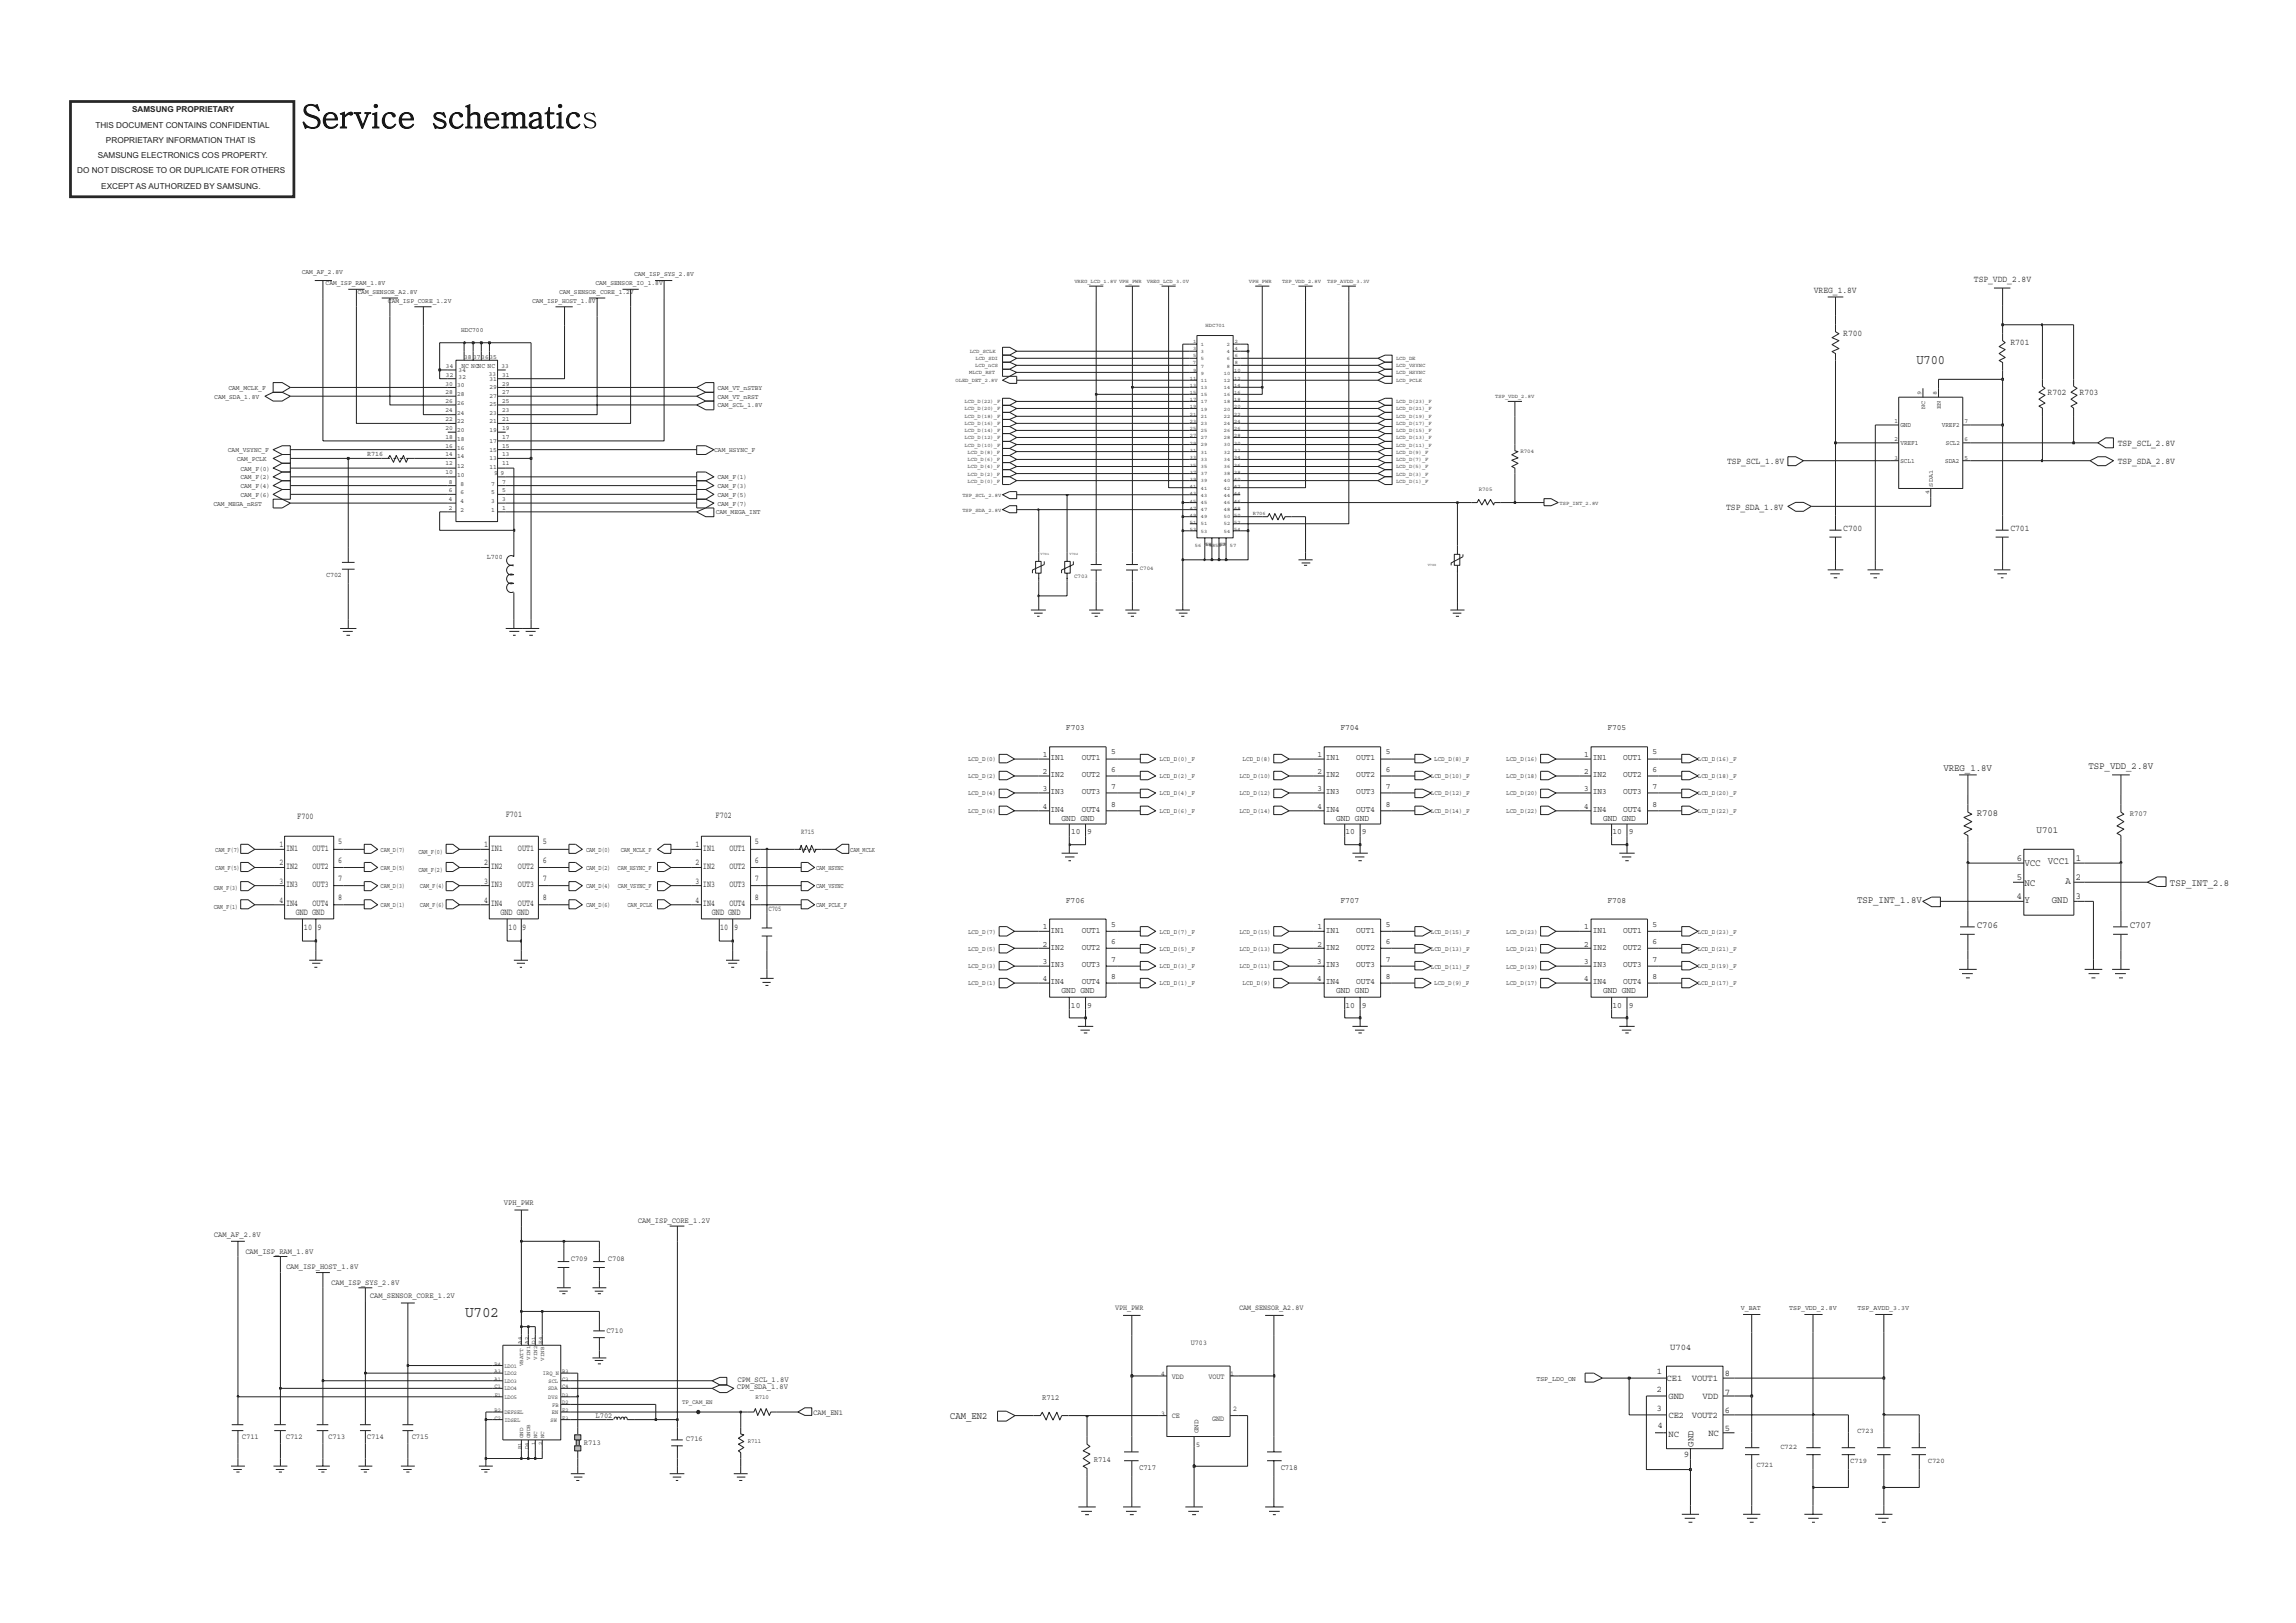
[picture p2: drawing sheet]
<svg xmlns="http://www.w3.org/2000/svg" width="297mm" height="210mm" viewBox="0 0 297 210" stroke-linecap="round" stroke-linejoin="round" font-family="sans-serif">
<defs><g id="words">
<text font-size="2" fill="#242021" x="60.2" y="170.4">U702</text>
<text font-size="1.8" fill="#242021" x="247.9" y="47.2">U700</text>
<g font-size="1.3" fill="#242021">
<text x="251.4" y="99.7">VREG_1.8V</text>
<text x="270.2" y="99.5">TSP_VDD_2.8V</text>
<text x="255.7" y="105.6">R708</text>
<text x="263.5" y="107.8">U701</text>
<text x="260.9" y="113.9">5</text>
<text x="260.9" y="111.4">6</text>
<text x="261.9" y="112.1">VCC</text>
<text x="264.9" y="111.8">VCC1</text>
<text x="268.5" y="113.9">2</text>
<text x="268.5" y="111.4">1</text>
<text x="240.2" y="116.8">TSP_INT_1.8V</text>
<text x="260.9" y="116.3">4</text>
<text x="261.9" y="114.7">NC</text>
<text x="261.9" y="116.9">Y</text>
<text x="265.5" y="116.9">GND</text>
<text x="267.2" y="114.4">A</text>
<text x="268.5" y="116.3">3</text>
<text x="280.7" y="114.6">TSP_INT_2.8</text>
<text x="255.7" y="120.1">C706</text>
<text x="275.5" y="120.1">C707</text>
<text x="122.9" y="183.6">CAM_EN2</text>
</g>
<g font-size="1.2" fill="#242021">
<text x="234.7" y="38">VREG_1.8V</text>
<text x="255.4" y="36.5">TSP_VDD_2.8V</text>
<text x="238.5" y="43.4">R700</text>
<text x="260.1" y="44.6">R701</text>
<text x="264.9" y="51.1">R702</text>
<text x="269.1" y="51.1">R703</text>
<text x="274" y="57.7">TSP_SCL_2.8V</text>
<text x="223.3" y="65.9">TSP_SDA_1.8V</text>
<text x="223.4" y="60">TSP_SCL_1.8V</text>
<text x="274" y="60">TSP_SDA_2.8V</text>
<text x="238.5" y="68.7">C700</text>
<text x="260.1" y="68.7">C701</text>
<text x="38.5" y="106">F700</text>
<text x="65.4" y="105.8">F701</text>
<text x="92.6" y="105.9">F702</text>
<text x="36.1" y="112">2</text>
<text x="36.1" y="109.6">1</text>
<text x="37" y="110.1">IN1</text>
<text x="37" y="112.4">IN2</text>
<text x="40.4" y="110.1">OUT1</text>
<text x="40.4" y="112.4">OUT2</text>
<text x="43.7" y="109.2">5</text>
<text x="43.7" y="111.7">6</text>
<text x="62.6" y="109.6">1</text>
<text x="62.6" y="112">2</text>
<text x="63.5" y="112.4">IN2</text>
<text x="63.5" y="110.1">IN1</text>
<text x="67" y="112.4">OUT2</text>
<text x="67" y="110.1">OUT1</text>
<text x="70.2" y="111.7">6</text>
<text x="70.2" y="109.2">5</text>
<text x="90" y="112">2</text>
<text x="90" y="109.6">1</text>
<text x="90.9" y="110.1">IN1</text>
<text x="90.9" y="112.4">IN2</text>
<text x="94.4" y="110.1">OUT1</text>
<text x="94.4" y="112.4">OUT2</text>
<text x="97.7" y="109.2">5</text>
<text x="97.7" y="111.7">6</text>
<text x="36.1" y="114.3">3</text>
<text x="36.1" y="116.8">4</text>
<text x="37" y="114.8">IN3</text>
<text x="37" y="117.2">IN4</text>
<text x="38.3" y="118.4">GND GND</text>
<text x="40.4" y="117.2">OUT4</text>
<text x="40.4" y="114.8">OUT3</text>
<text x="43.7" y="114">7</text>
<text x="43.7" y="116.5">8</text>
<text x="62.6" y="114.3">3</text>
<text x="62.6" y="116.8">4</text>
<text x="63.5" y="114.8">IN3</text>
<text x="63.5" y="117.2">IN4</text>
<text x="64.7" y="118.4">GND GND</text>
<text x="67" y="117.2">OUT4</text>
<text x="67" y="114.8">OUT3</text>
<text x="70.2" y="114">7</text>
<text x="70.2" y="116.5">8</text>
<text x="90" y="116.8">4</text>
<text x="90" y="114.3">3</text>
<text x="90.9" y="114.8">IN3</text>
<text x="90.9" y="117.2">IN4</text>
<text x="92.1" y="118.4">GND GND</text>
<text x="94.4" y="114.8">OUT3</text>
<text x="94.4" y="117.2">OUT4</text>
<text x="97.7" y="116.5">8</text>
<text x="97.7" y="114">7</text>
<text x="39.3" y="120.3">10</text>
<text x="41.1" y="120.3">9</text>
<text x="65.8" y="120.3">10</text>
<text x="67.5" y="120.3">9</text>
<text x="93.2" y="120.3">10</text>
<text x="95" y="120.3">9</text>
<text x="214.3" y="177.8">1</text>
<text x="215.6" y="178.7">CE1</text>
<text x="216.1" y="174.7">U704</text>
<text x="218.9" y="178.7">VOUT1</text>
<text x="223.1" y="178.1">8</text>
<text x="214.3" y="180.1">2</text>
<text x="214.3" y="182.6">3</text>
<text x="214.5" y="184.7">4</text>
<text x="215.8" y="185.9">NC</text>
<text x="215.8" y="183.5">CE2</text>
<text x="215.8" y="181">GND</text>
<text x="218.9" y="183.5">VOUT2</text>
<text x="220.3" y="181">VDD</text>
<text x="221" y="185.8">NC</text>
<text x="223.1" y="185.2">5</text>
<text x="223.1" y="180.5">7</text>
<text x="223.1" y="182.8">6</text>
<text x="217.8" y="188.5">9</text>
</g>
<g font-size="1.1" fill="#252223">
<text x="12.3" y="16.5">THIS DOCUMENT CONTAINS CONFIDENTIAL</text>
<text x="17.1" y="14.5">SAMSUNG PROPRIETARY</text>
<text x="10" y="22.4">DO NOT DISCROSE TO OR DUPLICATE FOR OTHERS</text>
<text x="12.6" y="20.5">SAMSUNG ELECTRONICS COS PROPERTY.</text>
<text x="13.7" y="18.5">PROPRIETARY INFORMATION THAT IS</text>
<text x="13.1" y="24.4">EXCEPT AS AUTHORIZED BY SAMSUNG.</text>
</g>
<g font-size="1.1" fill="#242021">
<text x="137.9" y="94.5">F703</text>
<text x="173.4" y="94.5">F704</text>
<text x="208" y="94.5">F705</text>
<text x="134.9" y="98">1</text>
<text x="134.9" y="100.2">2</text>
<text x="135.9" y="100.6">IN2</text>
<text x="135.9" y="98.4">IN1</text>
<text x="139.9" y="100.6">OUT2</text>
<text x="139.9" y="98.4">OUT1</text>
<text x="143.7" y="97.6">5</text>
<text x="143.7" y="99.9">6</text>
<text x="170.4" y="100.2">2</text>
<text x="170.4" y="98">1</text>
<text x="171.5" y="100.6">IN2</text>
<text x="171.5" y="98.4">IN1</text>
<text x="175.5" y="98.4">OUT1</text>
<text x="175.5" y="100.6">OUT2</text>
<text x="179.3" y="97.6">5</text>
<text x="179.3" y="99.9">6</text>
<text x="205" y="98">1</text>
<text x="205" y="100.2">2</text>
<text x="206.1" y="98.4">IN1</text>
<text x="206.1" y="100.6">IN2</text>
<text x="210" y="98.4">OUT1</text>
<text x="210" y="100.6">OUT2</text>
<text x="213.8" y="97.6">5</text>
<text x="213.8" y="99.9">6</text>
<text x="134.9" y="102.3">3</text>
<text x="134.9" y="104.7">4</text>
<text x="135.9" y="102.8">IN3</text>
<text x="135.9" y="105.1">IN4</text>
<text x="137.3" y="106.2">GND GND</text>
<text x="138.6" y="107.9">10</text>
<text x="139.9" y="102.8">OUT3</text>
<text x="139.9" y="105.1">OUT4</text>
<text x="140.7" y="107.9">9</text>
<text x="143.7" y="104.4">8</text>
<text x="143.8" y="102.1">7</text>
<text x="170.4" y="102.3">3</text>
<text x="170.4" y="104.7">4</text>
<text x="171.5" y="105.1">IN4</text>
<text x="171.5" y="102.8">IN3</text>
<text x="172.9" y="106.2">GND GND</text>
<text x="174.1" y="107.9">10</text>
<text x="175.5" y="105.1">OUT4</text>
<text x="175.5" y="102.8">OUT3</text>
<text x="176.2" y="107.9">9</text>
<text x="179.3" y="102.1">7</text>
<text x="179.3" y="104.4">8</text>
<text x="205" y="102.3">3</text>
<text x="205" y="104.7">4</text>
<text x="206.1" y="105.1">IN4</text>
<text x="206.1" y="102.8">IN3</text>
<text x="207.4" y="106.2">GND GND</text>
<text x="208.6" y="107.9">10</text>
<text x="210" y="102.8">OUT3</text>
<text x="210" y="105.1">OUT4</text>
<text x="210.7" y="107.9">9</text>
<text x="213.8" y="102.1">7</text>
<text x="213.8" y="104.4">8</text>
<text x="137.9" y="116.9">F706</text>
<text x="143.7" y="120">5</text>
<text x="173.4" y="116.9">F707</text>
<text x="179.3" y="120">5</text>
<text x="208" y="116.9">F708</text>
<text x="213.8" y="120">5</text>
<text x="134.9" y="120.2">1</text>
<text x="134.9" y="122.6">2</text>
<text x="134.9" y="124.8">3</text>
<text x="135.9" y="120.7">IN1</text>
<text x="135.9" y="123">IN2</text>
<text x="135.9" y="125.2">IN3</text>
<text x="139.9" y="125.2">OUT3</text>
<text x="139.9" y="123">OUT2</text>
<text x="139.9" y="120.7">OUT1</text>
<text x="143.7" y="124.5">7</text>
<text x="143.7" y="122.2">6</text>
<text x="170.4" y="124.8">3</text>
<text x="170.4" y="122.6">2</text>
<text x="170.4" y="120.2">1</text>
<text x="171.5" y="123">IN2</text>
<text x="171.5" y="125.2">IN3</text>
<text x="171.5" y="120.7">IN1</text>
<text x="175.5" y="120.7">OUT1</text>
<text x="175.5" y="123">OUT2</text>
<text x="175.5" y="125.2">OUT3</text>
<text x="179.3" y="124.5">7</text>
<text x="179.3" y="122.2">6</text>
<text x="205" y="124.8">3</text>
<text x="205" y="122.6">2</text>
<text x="205" y="120.2">1</text>
<text x="206.1" y="125.2">IN3</text>
<text x="206.1" y="120.7">IN1</text>
<text x="206.1" y="123">IN2</text>
<text x="210" y="120.7">OUT1</text>
<text x="210" y="123">OUT2</text>
<text x="210" y="125.2">OUT3</text>
<text x="213.8" y="122.2">6</text>
<text x="213.8" y="124.5">7</text>
<text x="134.9" y="126.9">4</text>
<text x="135.9" y="127.4">IN4</text>
<text x="137.3" y="128.4">GND GND</text>
<text x="138.6" y="130.4">10</text>
<text x="139.9" y="127.4">OUT4</text>
<text x="140.7" y="130.4">9</text>
<text x="143.7" y="126.7">8</text>
<text x="170.4" y="126.9">4</text>
<text x="171.5" y="127.4">IN4</text>
<text x="172.9" y="128.4">GND GND</text>
<text x="174.1" y="130.4">10</text>
<text x="175.5" y="127.4">OUT4</text>
<text x="176.2" y="130.4">9</text>
<text x="179.3" y="126.7">8</text>
<text x="205" y="126.9">4</text>
<text x="206.1" y="127.4">IN4</text>
<text x="207.4" y="128.4">GND GND</text>
<text x="208.6" y="130.4">10</text>
<text x="210" y="127.4">OUT4</text>
<text x="210.7" y="130.4">9</text>
<text x="213.8" y="126.7">8</text>
<text x="219.1" y="187.2" transform="rotate(-90 219.1 187.2)">GND</text>
</g>
<g font-size="1" fill="#242021">
<text x="103.7" y="107.9">R715</text>
<text x="275.5" y="105.6">R707</text>
<text x="99.4" y="117.8">C705</text>
<text x="65.2" y="155.9">VPH_PWR</text>
<text x="27.7" y="160">CAM_AF_2.8V</text>
<text x="82.5" y="158.2">CAM_ISP_CORE_1.2V</text>
<text x="31.7" y="162.3">CAM_ISP_RAM_1.8V</text>
<text x="37" y="164.2">CAM_ISP_HOST_1.8V</text>
<text x="42.9" y="166.2">CAM_ISP_SYS_2.8V</text>
<text x="47.9" y="168">CAM_SENSOR_CORE_1.2V</text>
<text x="73.8" y="163.1">C709</text>
<text x="78.6" y="163.1">C708</text>
<text x="78.4" y="172.4">C710</text>
<text x="144.3" y="169.5">VPH_PWR</text>
<text x="160.3" y="169.5">CAM_SENSOR_A2.8V</text>
<text x="95.3" y="179.8">CPM_SDA_1.8V</text>
<text x="95.4" y="178.8">CPM_SCL_1.8V</text>
<text x="150.2" y="178">4</text>
<text x="151.6" y="178.4">VDD</text>
<text x="154.1" y="174">U703</text>
<text x="156.4" y="178.4">VOUT</text>
<text x="159.2" y="178">1</text>
<text x="77" y="183.5">L702</text>
<text x="105.2" y="183">CAM_EN1</text>
<text x="134.8" y="181.2">R712</text>
<text x="150.2" y="183.1">3</text>
<text x="151.6" y="183.5">CE</text>
<text x="156.8" y="183.9">GND</text>
<text x="159.5" y="182.6">2</text>
<text x="31.3" y="186.2">C711</text>
<text x="37" y="186.2">C712</text>
<text x="42.5" y="186.2">C713</text>
<text x="47.5" y="186.2">C714</text>
<text x="53.3" y="186.2">C715</text>
<text x="75.6" y="186.9">R713</text>
<text x="88.7" y="186.4">C716</text>
<text x="141.5" y="189.1">R714</text>
<text x="147.4" y="190.1">C717</text>
<text x="154.7" y="187.2">5</text>
<text x="165.7" y="190.1">C718</text>
</g>
<g font-size=".9" fill="#242021">
<text x="39" y="35.5">CAM_AF_2.8V</text>
<text x="82" y="35.7">CAM_ISP_SYS_2.8V</text>
<text x="42.1" y="36.9">CAM_ISP_RAM_1.8V</text>
<text x="46.3" y="38">CAM_SENSOR_A2.8V</text>
<text x="50.2" y="39.3">CAM_ISP_CORE_1.2V</text>
<text x="68.9" y="39.2">CAM_ISP_HOST_1.8V</text>
<text x="72.3" y="38">CAM_SENSOR_CORE_1.2V</text>
<text x="77" y="36.9">CAM_SENSOR_IO_1.8V</text>
<text x="57.7" y="47.6">34</text>
<text x="59.6" y="43">HDC700</text>
<text x="59.7" y="47.6">NC NCNC NC</text>
<text x="60" y="46.5">38</text>
<text x="61.2" y="46.5">373635</text>
<text x="64.9" y="47.6">33</text>
<text x="27.7" y="51.6">CAM_SDA_1.8V</text>
<text x="29.6" y="50.4">CAM_MCLK_F</text>
<text x="57.6" y="51">28</text>
<text x="57.6" y="52.1">26</text>
<text x="57.6" y="53.3">24</text>
<text x="57.6" y="49.9">30</text>
<text x="57.7" y="48.7">32</text>
<text x="59.1" y="51.3">28</text>
<text x="59.1" y="53.6">24</text>
<text x="59.1" y="52.4">26</text>
<text x="59.1" y="50.1">30</text>
<text x="59.3" y="49">32</text>
<text x="59.3" y="48.1">34</text>
<text x="63.2" y="48.6">33</text>
<text x="63.3" y="50.4">29</text>
<text x="63.3" y="53.6">23</text>
<text x="63.3" y="52.5">25</text>
<text x="63.3" y="51.5">27</text>
<text x="63.3" y="49.2">31</text>
<text x="65" y="49.9">29</text>
<text x="65" y="51">27</text>
<text x="65" y="53.3">23</text>
<text x="65" y="52.1">25</text>
<text x="65" y="48.7">31</text>
<text x="92.8" y="52.7">CAM_SCL_1.8V</text>
<text x="92.8" y="50.4">CAM_VT_nSTBY</text>
<text x="92.8" y="51.6">CAM_VT_nRST</text>
<text x="29.5" y="58.5">CAM_VSYNC_F</text>
<text x="30.6" y="59.6">CAM_PCLK</text>
<text x="47.5" y="59.1">R716</text>
<text x="57.6" y="59.1">14</text>
<text x="57.6" y="57.9">16</text>
<text x="57.6" y="56.8">18</text>
<text x="57.6" y="55.7">20</text>
<text x="57.6" y="54.4">22</text>
<text x="59.1" y="55.9">20</text>
<text x="59.1" y="59.3">14</text>
<text x="59.1" y="57">18</text>
<text x="59.1" y="58.2">16</text>
<text x="59.1" y="54.8">22</text>
<text x="63.3" y="59.6">13</text>
<text x="63.3" y="57.3">17</text>
<text x="63.3" y="55.9">19</text>
<text x="63.3" y="58.4">15</text>
<text x="63.3" y="54.8">21</text>
<text x="65" y="59.1">13</text>
<text x="65" y="54.4">21</text>
<text x="65" y="57.9">15</text>
<text x="65" y="56.8">17</text>
<text x="65" y="55.7">19</text>
<text x="92.4" y="58.5">CAM_HSYNC_F</text>
<text x="245.1" y="59.5">3</text>
<text x="245.1" y="54.7">1</text>
<text x="245.1" y="57">2</text>
<text x="245.9" y="55.3">GND</text>
<text x="245.9" y="59.9">SCL1</text>
<text x="245.9" y="57.6">VREF1</text>
<text x="251.2" y="55.3">VREF2</text>
<text x="251.6" y="59.9">SDA2</text>
<text x="251.7" y="57.6">SCL2</text>
<text x="254.2" y="57">6</text>
<text x="254.2" y="59.5">5</text>
<text x="254.2" y="54.7">7</text>
<text x="27.6" y="65.4">CAM_MEGA_nRST</text>
<text x="31.1" y="64.3">CAM_F(6)</text>
<text x="31.1" y="62">CAM_F(2)</text>
<text x="31.1" y="60.9">CAM_F(0)</text>
<text x="31.1" y="63.1">CAM_F(4)</text>
<text x="57.6" y="60.2">12</text>
<text x="57.6" y="61.3">10</text>
<text x="58.1" y="66">2</text>
<text x="58.1" y="64.8">4</text>
<text x="58.1" y="63.7">6</text>
<text x="58.1" y="62.6">8</text>
<text x="59.1" y="60.6">12</text>
<text x="59.1" y="61.7">10</text>
<text x="59.6" y="65.1">4</text>
<text x="59.6" y="62.8">8</text>
<text x="59.6" y="64">6</text>
<text x="63.3" y="60.7">11</text>
<text x="63.6" y="64">5</text>
<text x="63.6" y="65.1">3</text>
<text x="63.6" y="62.8">7</text>
<text x="63.9" y="61.4">9</text>
<text x="64.7" y="61.4">9</text>
<text x="65" y="60.2">11</text>
<text x="65" y="66">1</text>
<text x="65" y="63.7">5</text>
<text x="65" y="64.8">3</text>
<text x="65" y="62.6">7</text>
<text x="92.8" y="62">CAM_F(1)</text>
<text x="92.8" y="65.4">CAM_F(7)</text>
<text x="92.8" y="63.1">CAM_F(3)</text>
<text x="92.8" y="64.3">CAM_F(5)</text>
<text x="59.6" y="66.2">2</text>
<text x="63.6" y="66.2">1</text>
<text x="92.6" y="66.5">CAM_MEGA_INT</text>
<text x="42.2" y="74.7">C702</text>
<text x="63" y="72.3">L700</text>
<text x="27.9" y="110.2">CAM_F(7)</text>
<text x="27.9" y="112.6">CAM_F(5)</text>
<text x="49.2" y="110.2">CAM_D(7)</text>
<text x="49.2" y="112.6">CAM_D(5)</text>
<text x="54.1" y="110.5">CAM_F(0)</text>
<text x="54.1" y="112.8">CAM_F(2)</text>
<text x="75.8" y="110.2">CAM_D(0)</text>
<text x="75.8" y="112.6">CAM_D(2)</text>
<text x="79.9" y="112.6">CAM_HSYNC_F</text>
<text x="80.3" y="110.2">CAM_MCLK_F</text>
<text x="105.6" y="112.6">CAM_HSYNC</text>
<text x="110" y="110.2">CAM_MCLK</text>
<text x="27.7" y="115.2">CAM_F(3)</text>
<text x="27.7" y="117.7">CAM_F(1)</text>
<text x="49.2" y="114.9">CAM_D(3)</text>
<text x="49.2" y="117.4">CAM_D(1)</text>
<text x="54.3" y="117.4">CAM_F(6)</text>
<text x="54.3" y="114.9">CAM_F(4)</text>
<text x="75.8" y="114.9">CAM_D(4)</text>
<text x="75.8" y="117.4">CAM_D(6)</text>
<text x="79.9" y="114.9">CAM_VSYNC_F</text>
<text x="81.2" y="117.4">CAM_PCLK</text>
<text x="105.6" y="114.9">CAM_VSYNC</text>
<text x="105.6" y="117.4">CAM_PCLK_F</text>
<text x="225.2" y="169.5">V_BAT</text>
<text x="231.5" y="169.5">TSP_VDD_2.8V</text>
<text x="240.3" y="169.5">TSP_AVDD_3.3V</text>
<text x="198.8" y="178.6">TSP_LDO_ON</text>
<text x="155" y="185.4" transform="rotate(-90 155 185.4)">GND</text>
<text x="240.2" y="185.4">C723</text>
<text x="227.2" y="189.7">C721</text>
<text x="230.3" y="187.4">C722</text>
<text x="239.4" y="189.2">C719</text>
<text x="249.4" y="189.2">C720</text>
</g>
<g font-size=".8" fill="#242021">
<text x="248.6" y="51.1" transform="rotate(-90 248.6 51.1)">9</text>
<text x="249.1" y="52.9" transform="rotate(-90 249.1 52.9)">NC</text>
<text x="250.6" y="51.1" transform="rotate(-90 250.6 51.1)">8</text>
<text x="251.1" y="52.9" transform="rotate(-90 251.1 52.9)">EN</text>
<text x="249.6" y="63.9" transform="rotate(-90 249.6 63.9)">4</text>
<text x="250.1" y="62.9" transform="rotate(-90 250.1 62.9)">SDA1</text>
<text x="125.2" y="98.5">LCD_D(0)</text>
<text x="125.2" y="100.7">LCD_D(2)</text>
<text x="150" y="98.5">LCD_D(0)_F</text>
<text x="150" y="100.7">LCD_D(2)_F</text>
<text x="160.3" y="100.7">LCD_D(10)</text>
<text x="160.8" y="98.5">LCD_D(8)</text>
<text x="185.1" y="100.7">LCD_D(10)_F</text>
<text x="185.5" y="98.5">LCD_D(8)_F</text>
<text x="194.9" y="98.5">LCD_D(16)</text>
<text x="194.9" y="100.7">LCD_D(18)</text>
<text x="219.6" y="98.5">LCD_D(16)_F</text>
<text x="219.6" y="100.7">LCD_D(18)_F</text>
<text x="125.2" y="102.9">LCD_D(4)</text>
<text x="125.2" y="105.2">LCD_D(6)</text>
<text x="150" y="105.2">LCD_D(6)_F</text>
<text x="150" y="102.9">LCD_D(4)_F</text>
<text x="160.3" y="102.9">LCD_D(12)</text>
<text x="160.3" y="105.2">LCD_D(14)</text>
<text x="185.1" y="105.2">LCD_D(14)_F</text>
<text x="185.1" y="102.9">LCD_D(12)_F</text>
<text x="194.9" y="105.2">LCD_D(22)</text>
<text x="194.9" y="102.9">LCD_D(20)</text>
<text x="219.6" y="105.2">LCD_D(22)_F</text>
<text x="219.6" y="102.9">LCD_D(20)_F</text>
<text x="125.2" y="123">LCD_D(5)</text>
<text x="125.2" y="125.3">LCD_D(3)</text>
<text x="125.2" y="120.8">LCD_D(7)</text>
<text x="150" y="120.8">LCD_D(7)_F</text>
<text x="150" y="125.3">LCD_D(3)_F</text>
<text x="150" y="123">LCD_D(5)_F</text>
<text x="160.3" y="125.3">LCD_D(11)</text>
<text x="160.3" y="123">LCD_D(13)</text>
<text x="160.3" y="120.8">LCD_D(15)</text>
<text x="185.1" y="120.8">LCD_D(15)_F</text>
<text x="185.1" y="123">LCD_D(13)_F</text>
<text x="185.1" y="125.3">LCD_D(11)_F</text>
<text x="194.9" y="125.3">LCD_D(19)</text>
<text x="194.9" y="123">LCD_D(21)</text>
<text x="194.9" y="120.8">LCD_D(23)</text>
<text x="219.6" y="123">LCD_D(21)_F</text>
<text x="219.6" y="125.3">LCD_D(19)_F</text>
<text x="219.6" y="120.8">LCD_D(23)_F</text>
<text x="125.2" y="127.5">LCD_D(1)</text>
<text x="150" y="127.5">LCD_D(1)_F</text>
<text x="160.8" y="127.5">LCD_D(9)</text>
<text x="185.5" y="127.5">LCD_D(9)_F</text>
<text x="194.9" y="127.5">LCD_D(17)</text>
<text x="219.6" y="127.5">LCD_D(17)_F</text>
<text x="64" y="178.6">A1</text>
<text x="64" y="179.6">C1</text>
<text x="64" y="176.7">B4</text>
<text x="64" y="177.7">A3</text>
<text x="65.3" y="176.9">LDO1</text>
<text x="65.3" y="177.9">LDO2</text>
<text x="65.3" y="178.9">LDO3</text>
<text x="65.3" y="179.9">LDO4</text>
<text x="70.2" y="177.9">IRQ_N</text>
<text x="70.9" y="179.9">SDA</text>
<text x="71" y="178.9">SCL</text>
<text x="72.7" y="177.7">B3</text>
<text x="72.7" y="178.6">C3</text>
<text x="72.7" y="179.6">C4</text>
<text x="64" y="182.7">B2</text>
<text x="64" y="183.7">C2</text>
<text x="64" y="180.7">E1</text>
<text x="65.3" y="181">LDO5</text>
<text x="65.3" y="183">DEFSEL</text>
<text x="65.3" y="183.9">IDSEL</text>
<text x="70.9" y="181">DVS</text>
<text x="71.2" y="183.9">SW</text>
<text x="71.4" y="183">EN</text>
<text x="71.4" y="182">FB</text>
<text x="72.7" y="183.7">E3</text>
<text x="72.7" y="180.7">D3</text>
<text x="72.7" y="182.7">E2</text>
<text x="72.7" y="181.7">D2</text>
<text x="88.2" y="181.7">TP_CAM_EN</text>
<text x="97.7" y="181">R710</text>
<text x="96.7" y="186.7">R711</text>
</g>
<g font-size=".7" fill="#242021">
<text x="139" y="36.6">VREG_LCD_1.8V VPH_PWR</text>
<text x="148.4" y="36.6">VREG_LCD_3.0V</text>
<text x="161.6" y="36.6">VPH_PWR</text>
<text x="165.9" y="36.6">TSP_VDD_2.8V</text>
<text x="171.7" y="36.6">TSP_AVDD_3.3V</text>
<text x="125.5" y="45.7">LCD_SCLK</text>
<text x="126.2" y="47.5">LCD_nCS</text>
<text x="126.2" y="46.6">LCD_SDI</text>
<text x="154.3" y="47.1">7</text>
<text x="154.3" y="44.3">1</text>
<text x="154.3" y="46.2">5</text>
<text x="154.3" y="45.2">3</text>
<text x="155.4" y="44.7">1</text>
<text x="155.4" y="47.6">7</text>
<text x="155.4" y="46.6">5</text>
<text x="155.4" y="45.6">3</text>
<text x="156" y="42.3">HDC701</text>
<text x="158.7" y="44.7">2</text>
<text x="158.7" y="47.6">8</text>
<text x="158.7" y="45.6">4</text>
<text x="158.7" y="46.6">6</text>
<text x="159.8" y="46.1">6</text>
<text x="159.8" y="47.1">8</text>
<text x="159.8" y="45.2">4</text>
<text x="159.8" y="44.3">2</text>
<text x="180.6" y="47.5">LCD_VSYNC</text>
<text x="180.6" y="46.6">LCD_DE</text>
<text x="123.6" y="49.4">OLED_DET_2.8V</text>
<text x="124.8" y="52.2">LCD_D(22)_F</text>
<text x="124.8" y="53.1">LCD_D(20)_F</text>
<text x="125.4" y="48.4">MLCD_RST</text>
<text x="153.9" y="53.9">21</text>
<text x="153.9" y="49.2">11</text>
<text x="153.9" y="51.9">17</text>
<text x="153.9" y="52.8">19</text>
<text x="153.9" y="50.1">13</text>
<text x="153.9" y="51">15</text>
<text x="154.3" y="48.1">9</text>
<text x="155.4" y="48.5">9</text>
<text x="155.4" y="52.1">17</text>
<text x="155.4" y="53.2">19</text>
<text x="155.4" y="49.4">11</text>
<text x="155.4" y="50.3">13</text>
<text x="155.4" y="51.2">15</text>
<text x="158.3" y="53.2">20</text>
<text x="158.3" y="49.4">12</text>
<text x="158.3" y="51.2">16</text>
<text x="158.3" y="48.5">10</text>
<text x="158.3" y="52.1">18</text>
<text x="158.3" y="50.3">14</text>
<text x="159.7" y="53.9">22</text>
<text x="159.7" y="52.8">20</text>
<text x="159.7" y="48.2">10</text>
<text x="159.7" y="49.2">12</text>
<text x="159.7" y="51">16</text>
<text x="159.7" y="50.1">14</text>
<text x="159.7" y="51.9">18</text>
<text x="180.6" y="49.4">LCD_PCLK</text>
<text x="180.6" y="48.4">LCD_HSYNC</text>
<text x="180.6" y="52.2">LCD_D(23)_F</text>
<text x="180.6" y="53.1">LCD_D(21)_F</text>
<text x="193.5" y="51.5">TSP_VDD_2.8V</text>
<text x="124.8" y="54.1">LCD_D(18)_F</text>
<text x="124.8" y="55">LCD_D(16)_F</text>
<text x="124.8" y="55.9">LCD_D(14)_F</text>
<text x="124.8" y="56.9">LCD_D(12)_F</text>
<text x="124.8" y="57.8">LCD_D(10)_F</text>
<text x="125.2" y="58.7">LCD_D(8)_F</text>
<text x="125.2" y="59.7">LCD_D(6)_F</text>
<text x="153.9" y="59.4">33</text>
<text x="153.9" y="58.4">31</text>
<text x="153.9" y="54.8">23</text>
<text x="153.9" y="56.6">27</text>
<text x="153.9" y="55.7">25</text>
<text x="153.9" y="57.5">29</text>
<text x="155.4" y="54.1">21</text>
<text x="155.4" y="59.6">33</text>
<text x="155.4" y="55">23</text>
<text x="155.4" y="58.7">31</text>
<text x="155.4" y="55.9">25</text>
<text x="155.4" y="57.7">29</text>
<text x="155.4" y="56.8">27</text>
<text x="158.3" y="54.1">22</text>
<text x="158.3" y="57.7">30</text>
<text x="158.3" y="58.7">32</text>
<text x="158.3" y="59.6">34</text>
<text x="158.3" y="55">24</text>
<text x="158.3" y="56.8">28</text>
<text x="158.3" y="55.9">26</text>
<text x="159.7" y="59.4">34</text>
<text x="159.7" y="54.8">24</text>
<text x="159.7" y="57.5">30</text>
<text x="159.7" y="58.4">32</text>
<text x="159.7" y="55.7">26</text>
<text x="159.7" y="56.6">28</text>
<text x="180.6" y="58.7">LCD_D(9)_F</text>
<text x="180.6" y="57.8">LCD_D(11)_F</text>
<text x="180.6" y="56.9">LCD_D(13)_F</text>
<text x="180.6" y="55.9">LCD_D(15)_F</text>
<text x="180.6" y="59.7">LCD_D(7)_F</text>
<text x="180.6" y="55">LCD_D(17)_F</text>
<text x="180.6" y="54.1">LCD_D(19)_F</text>
<text x="196.7" y="58.6">R704</text>
<text x="124.5" y="64.3">TSP_SCL_2.8V</text>
<text x="125.2" y="60.6">LCD_D(4)_F</text>
<text x="125.2" y="61.5">LCD_D(2)_F</text>
<text x="125.2" y="62.4">LCD_D(0)_F</text>
<text x="153.9" y="64">43</text>
<text x="153.9" y="60.4">35</text>
<text x="153.9" y="61.3">37</text>
<text x="153.9" y="65">45</text>
<text x="153.9" y="65.9">47</text>
<text x="153.9" y="62.2">39</text>
<text x="153.9" y="63.1">41</text>
<text x="155.4" y="61.5">37</text>
<text x="155.4" y="63.4">41</text>
<text x="155.4" y="60.6">35</text>
<text x="155.4" y="62.4">39</text>
<text x="155.4" y="64.3">43</text>
<text x="155.4" y="65.2">45</text>
<text x="158.3" y="61.5">38</text>
<text x="158.3" y="64.3">44</text>
<text x="158.3" y="65.2">46</text>
<text x="158.3" y="60.6">36</text>
<text x="158.3" y="62.4">40</text>
<text x="158.3" y="63.4">42</text>
<text x="159.7" y="61.3">38</text>
<text x="159.7" y="63.1">42</text>
<text x="159.7" y="62.2">40</text>
<text x="159.7" y="60.4">36</text>
<text x="159.7" y="64">44</text>
<text x="159.7" y="65">46</text>
<text x="159.7" y="65.9">48</text>
<text x="180.6" y="60.6">LCD_D(5)_F</text>
<text x="180.6" y="61.5">LCD_D(3)_F</text>
<text x="180.6" y="62.4">LCD_D(1)_F</text>
<text x="191.3" y="63.5">R705</text>
<text x="201.8" y="65.3">TSP_INT_2.8V</text>
<text x="124.5" y="66.2">TSP_SDA_2.8V</text>
<text x="153.9" y="67.8">51</text>
<text x="153.9" y="68.7">53</text>
<text x="153.9" y="66.9">49</text>
<text x="154.6" y="70.8">56</text>
<text x="155.4" y="67.1">49</text>
<text x="155.4" y="68">51</text>
<text x="155.4" y="66.1">47</text>
<text x="155.4" y="69">53</text>
<text x="155.9" y="70.6">55</text>
<text x="156" y="70.6">56</text>
<text x="156.4" y="70.8">5855</text>
<text x="157.7" y="70.6">57</text>
<text x="157.8" y="70.6">58</text>
<text x="158.3" y="66.1">48</text>
<text x="158.3" y="67.1">50</text>
<text x="158.3" y="68">52</text>
<text x="158.3" y="69">54</text>
<text x="159.1" y="70.8">57</text>
<text x="159.7" y="66.8">50</text>
<text x="159.7" y="68.7">54</text>
<text x="159.7" y="67.8">52</text>
<text x="162.1" y="66.6">R706</text>
<text x="139" y="74.8">C703</text>
<text x="147.5" y="73.7">C704</text>
<text x="67.5" y="173.8" transform="rotate(-90 67.5 173.8)">A4</text>
<text x="68.4" y="173.8" transform="rotate(-90 68.4 173.8)">A2</text>
<text x="69.3" y="173.8" transform="rotate(-90 69.3 173.8)">D1</text>
<text x="70.2" y="173.8" transform="rotate(-90 70.2 173.8)">E4</text>
<text x="67.7" y="176.8" transform="rotate(-90 67.7 176.8)">VBATT</text>
<text x="68.6" y="175.9" transform="rotate(-90 68.6 175.9)">VIN1</text>
<text x="69.5" y="175.9" transform="rotate(-90 69.5 175.9)">VIN2</text>
<text x="70.4" y="176.1" transform="rotate(-90 70.4 176.1)">VINB</text>
<text x="67.5" y="187.5" transform="rotate(-90 67.5 187.5)">B1</text>
<text x="67.7" y="186.1" transform="rotate(-90 67.7 186.1)">GND</text>
<text x="68.4" y="187.5" transform="rotate(-90 68.4 187.5)">D4</text>
<text x="68.6" y="186.1" transform="rotate(-90 68.6 186.1)">GNDB</text>
<text x="69.3" y="186.9" transform="rotate(-90 69.3 186.9)">1</text>
<text x="69.5" y="186.1" transform="rotate(-90 69.5 186.1)">NC</text>
<text x="70.2" y="186.9" transform="rotate(-90 70.2 186.9)">2</text>
<text x="70.4" y="186.1" transform="rotate(-90 70.4 186.1)">NC</text>
</g>
<g font-size=".5" fill="#242021">
<text x="134.6" y="71.9">V701</text>
<text x="138.4" y="71.9">V702</text>
<text x="184.7" y="73.3">V700</text>
</g>
</g></defs>
<path d="M9.1 13.1h28.9v12.4h-28.9z" fill="none" stroke="#252223" stroke-width=".35"/>
<path d="M39.5 13.8a1.55 1.55 0 0 1 1.3-.2l.2-.1 .3 .8a1.02 1.02 0 0 0-1.7-.4 .75 .75 0 0 0 .8 1l.3 .1a.82 .82 0 0 1 .7 1 .82 .82 0 0 1-1.1 .6l-.5-.1-.3 .1-.3-.8h.1a1.14 1.14 0 0 0 1.8 .4v-.1a.63 .63 0 0 0-.5-.9l-.3-.1a.88 .88 0 0 1-.8-.4 .88 .88 0 0 1 0-.9z" fill="#080302"/>
<path d="M39.5 13.8a1.55 1.55 0 0 1 1.3-.2l.2-.1 .3 .8a1.02 1.02 0 0 0-1.7-.4 .75 .75 0 0 0 .8 1l.3 .1a.82 .82 0 0 1 .7 1 .82 .82 0 0 1-1.1 .6l-.5-.1-.3 .1-.3-.8h.1a1.14 1.14 0 0 0 1.8 .4v-.1a.63 .63 0 0 0-.5-.9l-.3-.1a.88 .88 0 0 1-.8-.4 .88 .88 0 0 1 0-.9z" fill="none" stroke="#080302" stroke-width=".13"/>
<path d="M42.1 14.9a.9 .9 0 0 1 1-.3 .9 .9 0 0 1 .6 .9h-1.6a.83 .83 0 0 0 .5 .9 .83 .83 0 0 0 1-.3h.1a1.02 1.02 0 0 1-1.4 .4 1.02 1.02 0 0 1-.4-1.4zM42.3 14.9l-.2 .5h1.3a.62 .62 0 0 0-.3-.7 .62 .62 0 0 0-.8 .2z" fill="#080302"/>
<path d="M42.1 14.9a.9 .9 0 0 1 1-.3 .9 .9 0 0 1 .6 .9h-1.6a.83 .83 0 0 0 .5 .9 .83 .83 0 0 0 1-.3h.1a1.02 1.02 0 0 1-1.4 .4 1.02 1.02 0 0 1-.4-1.4zM42.3 14.9a.62 .62 0 0 1 .8-.2 .62 .62 0 0 1 .3 .7h-1.3z" fill="none" stroke="#080302" stroke-width=".13"/>
<path d="M44 14.7l.6-.2v.5a1.1 1.1 0 0 1 1-.4 .24 .24 0 0 1-.2 .3 .24 .24 0 0 1-.3-.1l-.5 .4v1.1l.2 .1v.2h-.8v-.2h.2l.1-.2v-1.3z" fill="#080302"/>
<path d="M44 14.7l.6-.2v.5a1.1 1.1 0 0 1 1-.4 .24 .24 0 0 1-.2 .3 .24 .24 0 0 1-.3-.1l-.5 .4v1.1l.2 .1v.2h-.8v-.2h.2l.1-.2v-1.3z" fill="none" stroke="#080302" stroke-width=".13"/>
<path d="M45.8 14.6h.9v.1h-.3v.2l.6 1.3 .5-1.3-.1-.2h-.2v-.1h.7v.1h-.2l-.1 .2-.7 1.7-.8-1.7-.1-.2h-.2z" fill="#080302"/>
<path d="M45.8 14.6h.9v.1h-.3v.2l.6 1.3 .5-1.3-.1-.2h-.2v-.1h.7v.1h-.2l-.1 .2-.7 1.7-.8-1.7-.1-.2h-.2z" fill="none" stroke="#080302" stroke-width=".13"/>
<path d="M48.4 13.7a.21 .21 0 0 1 .4 0 .21 .21 0 0 1-.4 0zM48.2 14.7l.2 .1 .1 .2v1.3l-.3 .1v.2h.8v-.2h-.2l-.1-.2v-1.6z" fill="#080302"/>
<g fill="none" stroke="#080302" stroke-width=".13">
<path d="M48.2 14.7l.5-.1v1.6l.1 .2h.2v.2h-.8v-.2l.3-.1v-1.3l-.1-.2z"/>
<circle cx="48.6" cy="13.7" r=".21"/>
</g>
<path d="M49.8 14.9a.83 .83 0 0 1 1.3 .1 .19 .19 0 0 1-.2 .1 .19 .19 0 0 1-.1-.2 .55 .55 0 0 0-.7-.2 .55 .55 0 0 0-.3 .6 .8 .8 0 0 0 .1 .9 .8 .8 0 0 0 .9 .2l.4-.3a.93 .93 0 0 1-1.2 .4 .93 .93 0 0 1-.5-1.2z" fill="#080302"/>
<path d="M49.8 14.9a.83 .83 0 0 1 1.3 .1 .19 .19 0 0 1-.2 .1 .19 .19 0 0 1-.1-.2 .55 .55 0 0 0-.7-.2 .55 .55 0 0 0-.3 .6 .8 .8 0 0 0 .1 .9 .8 .8 0 0 0 .9 .2l.4-.3a.93 .93 0 0 1-1.2 .4 .93 .93 0 0 1-.5-1.2z" fill="none" stroke="#080302" stroke-width=".13"/>
<path d="M51.9 14.9a.9 .9 0 0 1 1-.3 .9 .9 0 0 1 .6 .9h-1.6a.83 .83 0 0 0 .6 .9 .83 .83 0 0 0 .9-.3h.1a1.02 1.02 0 0 1-1.4 .4 1.02 1.02 0 0 1-.3-1.4zM52.1 14.9l-.2 .5h1.3a.62 .62 0 0 0-.3-.7 .62 .62 0 0 0-.8 .2z" fill="#080302"/>
<path d="M51.9 14.9a.9 .9 0 0 1 1-.3 .9 .9 0 0 1 .6 .9h-1.6a.83 .83 0 0 0 .6 .9 .83 .83 0 0 0 .9-.3h.1a1.02 1.02 0 0 1-1.4 .4 1.02 1.02 0 0 1-.3-1.4zM52.1 14.9a.63 .63 0 0 1 .8-.2 .63 .63 0 0 1 .3 .7h-1.3z" fill="none" stroke="#080302" stroke-width=".13"/>
<path d="M56.3 14.7l.3-.1h.6h.2l.2 .5v.1a.76 .76 0 0 0-1.2-.3 .51 .51 0 0 0 .5 .5l.3 .1a.59 .59 0 0 1 .5 .8 .59 .59 0 0 1-.9 .3l-.3-.1-.2 .1-.2-.6a1.16 1.16 0 0 0 1.3 .4 .38 .38 0 0 0 .1-.4 .38 .38 0 0 0-.4-.3l-.4-.1a.51 .51 0 0 1-.5-.4 .51 .51 0 0 1 .1-.5z" fill="#080302"/>
<path d="M56.3 14.7l.3-.1h.6h.2l.2 .5v.1a.76 .76 0 0 0-1.2-.3 .51 .51 0 0 0 .5 .5l.3 .1a.59 .59 0 0 1 .5 .8 .59 .59 0 0 1-.9 .3l-.3-.1-.2 .1-.2-.6a1.16 1.16 0 0 0 1.3 .4 .38 .38 0 0 0 .1-.4 .38 .38 0 0 0-.4-.3l-.4-.1a.51 .51 0 0 1-.5-.4 .51 .51 0 0 1 .1-.5z" fill="none" stroke="#080302" stroke-width=".13"/>
<path d="M58.5 14.9a.83 .83 0 0 1 1.3 .1 .19 .19 0 0 1-.2 .1 .19 .19 0 0 1-.1-.2 .55 .55 0 0 0-.7-.2 .55 .55 0 0 0-.3 .6 .8 .8 0 0 0 .1 .9 .8 .8 0 0 0 .9 .2l.4-.3a.93 .93 0 0 1-1.2 .4 .93 .93 0 0 1-.5-1.2z" fill="#080302"/>
<path d="M58.5 14.9a.83 .83 0 0 1 1.3 .1 .19 .19 0 0 1-.2 .1 .19 .19 0 0 1-.1-.2 .55 .55 0 0 0-.7-.2 .55 .55 0 0 0-.3 .6 .8 .8 0 0 0 .1 .9 .8 .8 0 0 0 .9 .2l.4-.3a.93 .93 0 0 1-1.2 .4 .93 .93 0 0 1-.5-1.2z" fill="none" stroke="#080302" stroke-width=".13"/>
<path d="M60.3 13.8l.5-.3v1.4a.82 .82 0 0 1 1.2-.1l.1 1.5 .2 .1v.2h-.8v-.2l.3-.1v-1.1a.49 .49 0 0 0-.3-.5 .49 .49 0 0 0-.6 .2l-.1 .2v1.1v.2h.3v.2h-.8v-.2h.2v-.2v-2.2v-.1z" fill="#080302"/>
<path d="M60.3 13.8l.5-.3v1.4a.82 .82 0 0 1 1.2-.1l.1 1.5 .2 .1v.2h-.8v-.2l.3-.1v-1.1a.49 .49 0 0 0-.3-.5 .49 .49 0 0 0-.6 .2l-.1 .2v1.1v.2h.3v.2h-.8v-.2h.2v-.2v-2.2v-.1z" fill="none" stroke="#080302" stroke-width=".13"/>
<path d="M62.9 14.9a.9 .9 0 0 1 1.1-.3 .9 .9 0 0 1 .5 .9h-1.5a.83 .83 0 0 0 .5 .9 .83 .83 0 0 0 1-.3 1.02 1.02 0 0 1-1.4 .4 1.02 1.02 0 0 1-.3-1.4zM63.2 14.9l-.2 .5h1.2a.62 .62 0 0 0-.3-.7 .62 .62 0 0 0-.7 .2z" fill="#080302"/>
<path d="M62.9 14.9a.9 .9 0 0 1 1.1-.3 .9 .9 0 0 1 .5 .9h-1.5a.83 .83 0 0 0 .5 .9 .83 .83 0 0 0 1-.3 1.02 1.02 0 0 1-1.4 .4 1.02 1.02 0 0 1-.3-1.4zM63.2 14.9a.62 .62 0 0 1 .7-.2 .62 .62 0 0 1 .3 .7h-1.2z" fill="none" stroke="#080302" stroke-width=".13"/>
<path d="M64.9 14.7l.6-.1v.3a.69 .69 0 0 1 1.2 0l.1-.1a.59 .59 0 0 1 .6-.2 .59 .59 0 0 1 .5 .4v1.3l.3 .2v.1h-.8v-.1l.2-.2v-1.2a.52 .52 0 0 0-.4-.4 .52 .52 0 0 0-.5 .3v1.3l.2 .2v.1h-.8v-.1l.3-.2v-1.2a.51 .51 0 0 0-.5-.4 .51 .51 0 0 0-.4 .4v1.2l.2 .2v.1h-.8v-.1l.2-.1 .1-.2v-1.3z" fill="#080302"/>
<path d="M64.9 14.7l.6-.1v.3a.69 .69 0 0 1 1.2 0l.1-.1a.59 .59 0 0 1 .6-.2 .59 .59 0 0 1 .5 .4v1.3l.3 .2v.1h-.8v-.1l.2-.2v-1.2a.52 .52 0 0 0-.4-.4 .52 .52 0 0 0-.5 .3v1.3l.2 .2v.1h-.8v-.1l.3-.2v-1.2a.51 .51 0 0 0-.5-.4 .51 .51 0 0 0-.4 .4v1.2l.2 .2v.1h-.8v-.1l.2-.1 .1-.2v-1.3z" fill="none" stroke="#080302" stroke-width=".13"/>
<path d="M68.6 14.8a.91 .91 0 0 1 1.4 .1v1.5l.1 .1 .2-.1a.26 .26 0 0 1-.3 .2 .26 .26 0 0 1-.3-.3 .82 .82 0 0 1-1.2 0 .72 .72 0 0 1 .7-.8l.5-.1a.57 .57 0 0 0-.2-.7 .62 .62 0 0 0-.7 .4l-.3-.1zM68.9 15.8a.39 .39 0 0 0-.1 .5 .39 .39 0 0 0 .5 .1l.4-.2v-.7l-.5 .1z" fill="#080302"/>
<path d="M68.6 14.8a.91 .91 0 0 1 1.4 .1v1.5l.1 .1 .2-.1a.26 .26 0 0 1-.3 .2 .26 .26 0 0 1-.3-.3 .82 .82 0 0 1-1.2 0 .72 .72 0 0 1 .7-.8l.5-.1a.57 .57 0 0 0-.2-.7 .62 .62 0 0 0-.7 .4l-.3-.1zM68.9 15.8l.3-.2 .5-.1v.7a.58 .58 0 0 1-1-.1z" fill="none" stroke="#080302" stroke-width=".13"/>
<path d="M71 13.9h.1v.7h.5v.1h-.5v1.5a.34 .34 0 0 0 .3 .2 .34 .34 0 0 0 .3-.2 .44 .44 0 0 1-.5 .4 .44 .44 0 0 1-.4-.5v-1.4h-.3v-.1a.6 .6 0 0 0 .5-.7z" fill="#080302"/>
<path d="M71 13.9h.1v.7h.5v.1h-.5v1.5a.34 .34 0 0 0 .3 .2 .34 .34 0 0 0 .3-.2 .44 .44 0 0 1-.5 .4 .44 .44 0 0 1-.4-.5v-1.4h-.3v-.1a.6 .6 0 0 0 .5-.7z" fill="none" stroke="#080302" stroke-width=".13"/>
<path d="M72.2 13.7a.25 .25 0 0 1 .5 0 .25 .25 0 0 1-.5 0zM72 14.7l.3 .1v.2v1.3l-.2 .1v.2h.8v-.2h-.3v-.2v-1.6z" fill="#080302"/>
<g fill="none" stroke="#080302" stroke-width=".13">
<path d="M72 14.7l.6-.1v1.6v.2h.3v.2h-.8v-.2l.2-.1v-1.3v-.2z"/>
<circle cx="72.5" cy="13.7" r=".22"/>
</g>
<path d="M73.6 14.9a.83 .83 0 0 1 1.4 .1 .19 .19 0 0 1-.3 .1 .19 .19 0 0 1-.1-.2 .55 .55 0 0 0-.7-.2 .55 .55 0 0 0-.3 .6 .8 .8 0 0 0 .1 .9 .8 .8 0 0 0 .9 .2l.4-.3a.93 .93 0 0 1-1.2 .4 .93 .93 0 0 1-.5-1.2z" fill="#080302"/>
<path d="M73.6 14.9a.83 .83 0 0 1 1.4 .1 .19 .19 0 0 1-.3 .1 .19 .19 0 0 1-.1-.2 .55 .55 0 0 0-.7-.2 .55 .55 0 0 0-.3 .6 .8 .8 0 0 0 .1 .9 .8 .8 0 0 0 .9 .2l.4-.3a.93 .93 0 0 1-1.2 .4 .93 .93 0 0 1-.5-1.2z" fill="none" stroke="#080302" stroke-width=".13"/>
<path d="M75.7 14.7l.3-.1h.7h.1l.3 .5-.1 .1a.75 .75 0 0 0-1.2-.3 .51 .51 0 0 0 .5 .5l.3 .1a.59 .59 0 0 1 .5 .8 .59 .59 0 0 1-.9 .3l-.3-.1-.2 .1-.2-.6a1.16 1.16 0 0 0 1.3 .4 .38 .38 0 0 0 .1-.4 .38 .38 0 0 0-.4-.3l-.4-.1a.51 .51 0 0 1-.5-.4 .51 .51 0 0 1 .1-.5z" fill="#080302"/>
<g fill="none" stroke="#242021" stroke-width=".13">
<path d="M45.1 37.4h2.1M46.1 37.4v2.3M49.4 38.6h2.1M50.4 38.6v2.3M53.6 39.7h2.2M54.8 39.7v2.4M80.5 37.4h2.1M81.6 37.4v2.3M145.6 37h1.8M146.5 37v1.9M150.3 37h1.8M151.2 37v1.9"/>
<path d="M162.4 37h1.8M163.3 37v1.9M173.6 37h1.8M174.5 37v1.9M35.3 59.3l1.2-.5h1.1v1.1h-1.1zM49.4 59.3h.8l.2-.4 .5 .9 .4-.9 .4 .9 .5-.9 .3 .9 .3-.5h.8M50.2 59.3h.2M50.9 59.3h.4M51.7 59.3h.5M52.5 59.3h.3M90.1 57.7h1.2l1.1 .5-1.1 .6h-1.2zM90.1 51.3l1.2-.5h1.1v1.1h-1.1z"/>
<path d="M90.1 50.1l1.2-.6h1.1v1.3h-1.1zM90.1 52.4l1.2-.5h1.1v1.1h-1.1zM129.7 58h.9l.9 .4-.9 .5h-.9zM129.7 47.8v.9h.9l.9-.5-.9-.4M129.7 47.8v-.9h.9l.9 .4-.9 .5M129.7 52.4h.9l.9 .4-.9 .6h-.9zM129.7 56.1h.9l.9 .5-.9 .5h-.9zM129.7 55.2h.9l.9 .5-.9 .4h-.9zM129.7 59.8h.9l.9 .6-.9 .4h-.9zM129.7 57.1h.9l.9 .4-.9 .5h-.9zM129.7 44.9h.9l.9 .5-.9 .5h-.9zM130.6 47.8h-.9"/>
<path d="M178.3 58.4l.9-.4h.9v.9h-.9zM178.3 48.2l.9-.4h.9v.9h-.9zM178.3 53.9l.9-.5h.9v.9h-.9zM178.3 55.7l.9-.5h.9v.9h-.9zM178.3 57.5l.9-.4h.9v.9h-.9zM178.3 49.2l.9-.5h.9v.9h-.9zM178.3 47.3l.9-.4h.9v.9h-.9zM195.1 51.9h1.8M196 51.9v2M231.3 59.1h1l1 .5-1 .6h-1zM244.6 55h1M244.6 59.6h1"/>
<path d="M244.6 57.3h1M245.6 51.4h8.3v11.8h-8.3zM248.8 50.2v1.2M250.8 50.2v1.2M253.9 57.3h1M253.9 59.6h1M253.9 55h1M270.4 59.6l1-.5h1l1 .5-1 .6h-1zM35.3 61.7l1.2-.6h1.1v1.1h-1.1zM35.3 62.8l1.2-.6h1.1v1.1h-1.1zM35.3 60.6l1.2-.7h1.1v1.2h-1.1zM44.2 73.6h1.7"/>
<path d="M44.2 72.8h1.7M45.1 70.9v1.9M45.1 73.6v1.9M90.1 62.2h1.2l1.1 .6-1.1 .5h-1.2zM90.1 63.3h1.2l1.1 .7-1.1 .6h-1.2zM90.1 64.6h1.2l1.1 .5-1.1 .6h-1.2zM129.7 61.7h.9l.9 .5-.9 .5h-.9zM129.7 60.8h.9l.9 .5-.9 .4h-.9zM129.7 64l.9-.4h.9v.9h-.9zM134 72.6h.7v1.6h-.7zM134.4 71.5v1.1M134.4 74.2v1.1"/>
<path d="M135.1 72.6v.4l-1.5 .7v.5M145.6 78.9h1.8M145.7 73.7h1.5M145.7 73h1.5M145.9 79.3h1.1M146.3 79.7h.4M146.5 71.5v1.5M146.5 73.7v1.6M146.5 78v.9M163.3 66.8h.7l.2-.4 .4 .9 .3-.9 .4 .9 .4-.9 .3 .9 .3-.5h.8M178.3 60.4l.9-.6h.9v1h-.9zM178.3 61.3l.9-.5h.9v.9h-.9z"/>
<path d="M188.1 71.7h.8v1.4h-.8zM188.6 70.6v1.1M188.6 73.1v1.2M189.3 71.7v.3l-1.6 .8v.3M190.4 65h.7l.2-.4 .4 .7 .4-.7 .3 .7 .4-.7 .4 .7 .1-.3h.9M236.7 69.5h1.5M236.7 68.6h1.5M237.5 66.7v1.9M237.5 69.5v1.9M249.8 63.2v1.2M258 73.7h2.1M258.2 68.6h1.7"/>
<path d="M258.2 69.5h1.7M258.4 74.2h1.2M258.9 74.8h.3M259.1 72.6v1.1M259.1 66.7v1.9M259.1 69.5v1.9M65.4 81.3h2.3M65.9 81.7h1.3M66.4 82.2h.3M66.5 80.2v1.1M134.4 98.2h1.4M135.8 96.6h7.3v10h-7.3z"/>
<path d="M143.1 98.2h1.4M147.5 99.8h1l1 .6-1 .5h-1zM169.9 98.2h1.4M171.3 96.6h7.3v10h-7.3zM178.6 98.2h1.5M183 97.6h1l1.1 .6-1.1 .5h-1zM183 99.8h1l1.1 .6-1.1 .5h-1zM204.4 98.2h1.4M205.8 96.6h7.3v10h-7.3zM213.1 98.2h1.5M217.6 99.8h1l1.1 .6-1.1 .5h-1zM47.1 116.4h.9l.9 .7-.9 .5h-.9z"/>
<path d="M47.1 114.1h.9l.9 .5-.9 .6h-.9zM57.7 109.2h.9l.8 .7-.8 .5h-.9zM62.1 117.1h1.2M62.1 114.6h1.2M62.1 109.9h1.2M62.1 112.2h1.2M63.3 108.2h6.4v10.7h-6.4zM65.6 118.9v1.7M67.4 118.9v1.7M69.7 114.6h1.2M69.7 112.2h1.2M69.7 109.9h1.2"/>
<path d="M69.7 117.1h1.2M73.6 114.1h.9l.8 .5-.8 .6h-.9zM73.6 109.2h.9l.8 .7-.8 .5h-.9zM73.6 111.6h.9l.8 .6-.8 .6h-.9zM73.6 116.4h.9l.8 .7-.8 .5h-.9zM85.1 116.4h.8l.9 .7-.9 .5h-.8zM85.1 111.6h.8l.9 .6-.9 .6h-.8zM89.5 109.9h1.2M89.5 117.1h1.2M89.5 112.2h1.2M89.5 114.6h1.2M90.7 108.2h6.4v10.7h-6.4z"/>
<path d="M93.1 118.9v1.7M94.8 118.9v1.7M97.1 117.1h1.3M97.1 112.2h1.3M97.1 109.9h1.3M97.1 114.6h1.3M99.2 118.2v1.9M103.6 114.1h.9l.9 .5-.9 .6h-.9zM103.7 116.4h.8l.9 .7-.9 .5h-.8zM108.1 109.9l.8-.7h.9v1.2h-.9zM129.3 119.9h1l1 .6-1 .6h-1zM129.3 104.3h1l1 .6-1 .5h-1z"/>
<path d="M134.4 104.9h1.4M134.4 100.4h1.4M134.4 102.6h1.4M138.3 106.6v1.6M140.4 106.6v1.6M143.1 104.9h1.4M143.1 100.4h1.4M143.1 102.6h1.4M164.8 104.3h1l1 .6-1 .5h-1zM164.8 119.9h1l1 .6-1 .6h-1zM169.9 104.9h1.4M169.9 102.6h1.4"/>
<path d="M169.9 100.4h1.4M174 106.6v1.6M176 106.6v1.6M178.6 100.4h1.5M178.6 102.6h1.5M178.6 104.9h1.5M183 104.3h1l1.1 .6-1.1 .5h-1zM199.3 119.9h1l1 .6-1 .6h-1zM199.3 102.1h1l1 .5-1 .6h-1zM199.3 104.3h1l1 .6-1 .5h-1zM204.4 104.9h1.4M204.4 102.6h1.4"/>
<path d="M204.4 100.4h1.4M205.8 118.9h7.3v10.1h-7.3zM208.5 106.6v1.6M209.5 110.4h2M209.8 110.9h1.2M210.3 111.4h.4M210.5 106.6v1.6M210.5 109.3v1.1M213.1 100.4h1.5M213.1 102.6h1.5M213.1 104.9h1.5M217.6 119.9h1l1.1 .6-1.1 .6h-1z"/>
<path d="M217.6 104.3h1l1.1 .6-1.1 .5h-1zM277.8 114.1l1.3-.6h1.1v1.2h-1.1zM98.4 126.6h1.7M98.5 121.1h1.4M98.5 120.1h1.4M98.6 127.1h1.1M99 127.5h.4M99.2 125.4v1.2M99.2 121.1v1.8M129.3 124.4h1l1 .6-1 .5h-1zM129.3 126.6h1l1 .6-1 .6h-1zM139.4 132.8h2"/>
<path d="M139.8 133.3h1.2M140.2 133.6h.5M140.4 131.7v1.1M147.5 126.6h1l1 .6-1 .6h-1zM147.5 124.4h1l1 .6-1 .5h-1zM164.8 122.2h1l1 .5-1 .6h-1zM164.8 124.4h1l1 .6-1 .5h-1zM183 124.4h1l1.1 .6-1.1 .5h-1zM183 126.6h1l1.1 .6-1.1 .6h-1zM204.4 127.2h1.4M204.4 125h1.4M204.4 120.5h1.4"/>
<path d="M204.4 122.7h1.4M208.5 129v1.6M210.5 129v1.6M213.1 122.7h1.5M213.1 125h1.5M213.1 120.5h1.5M213.1 127.2h1.5M217.6 124.4h1l1.1 .6-1.1 .5h-1zM217.6 122.2h1l1.1 .5-1.1 .6h-1zM217.6 126.6h1l1.1 .6-1.1 .6h-1zM66.6 156.6h1.8M67.5 156.6v2"/>
<path d="M86.6 158.6h1.9M87.6 158.6v2M35.4 162.6h1.8M36.3 162.6v2M40.9 164.6h1.8M41.8 164.6v2M63.8 178.6h1.3M63.8 177.7h1.3M63.8 176.7h1.3M63.8 179.6h1.3M65.1 174h7.4v12.3h-7.4zM67.5 172.6v1.4"/>
<path d="M68.4 172.6v1.4M69.3 172.6v1.4M70.2 172.6v1.4M72 166.6h1.8M72.1 164h1.5M72.1 163.2h1.5M72.3 167h1.1M72.5 178.6h1.3M72.5 177.7h1.3M72.5 179.6h1.3M72.7 167.4h.4M72.9 161.6v1.6"/>
<path d="M72.9 164v2.6M76.7 172.2h1.5M76.7 173.1h1.5M77.5 170.7v1.5M77.5 173.1v1.6M92.1 179.6l1-.4h.9l.9 .4-.9 .6h-.9zM145.3 170.2h2.3M146.4 170.2v2.5M214.1 178.3h1.5M215.6 176.8h7.3v10.6h-7.3zM222.9 178.3h1.5M233.4 170.1h2.4"/>
<path d="M234.6 170.1v2.3M30 185.1h1.5M30 184.3h1.5M30.8 182.7v1.6M30.8 185.1v1.6M35.5 185.1h1.5M35.5 184.3h1.5M36.3 182.7v1.6M36.3 185.1v1.6M51.9 189.7h1.8M52.2 190.1h1.1M52.6 190.4h.4"/>
<path d="M52.8 188.7v1M62 189.7h1.8M62.3 190.1h1.1M62.7 190.4h.4M62.9 188.7v1M63.8 183.7h1.3M63.8 180.7h1.3M63.8 182.7h1.3M67.5 186.3v1.4M68.4 186.3v1.4M69.3 186.3v1.4M70.2 186.3v1.4"/>
<path d="M72.5 183.7h1.3M72.5 182.7h1.3M72.5 181.7h1.3M72.5 180.7h1.3M73.8 190.7h1.8M74.2 191.1h1.1M74.5 191.5h.4M74.7 189.7v1M74.7 184.7v.9M74.7 187.7v1M78.4 183.7h.9M79.5 183.6v-.2l.1-.1 .2 .1v.3"/>
<path d="M79.9 183.7v-.3l.1-.1 .2 .1v.3M80.4 183.6v-.2l.1-.1 .2 .1v.3M80.8 183.7v-.3l.1-.1 .2 .1v.3M81.1 183.7h1M94.9 190.7h1.8M95.3 191.1h1.1M95.6 191.5h.4M95.8 189.7v1M133.7 183.1h.9l.2-.4 .5 1 .4-1 .5 1 .5-1 .4 1 .3-.6h.8M140.6 185.9v.9l.4 .3-.9 .6 .9 .4-.9 .6 .9 .6-.9 .4 .5 .3v1M153.3 195h2.3M153.7 195.5h1.4"/>
<path d="M154.2 196h.5M154.5 193.7v1.3M214.1 185.4h1.5M214.1 183.1h1.5M214.1 180.6h1.5M218.7 187.4v1.4M222.9 180.6h1.5M222.9 185.4h1.5M222.9 183.1h1.5M225.5 195.9h2.2M225.8 188.2h1.8M225.8 187.3h1.8"/>
<path d="M226 196.4h1.4M226.4 196.9h.5M226.6 185.4v1.9M226.6 188.2v1.9M226.6 194.8v1.1M242.6 195.9h2.2M243 196.4h1.3M243.5 196.9h.5M243.7 194.8v1.1M247.3 188.2h1.9M247.3 187.3h1.9M248.3 185.4v1.9"/>
<path d="M248.3 188.2v1.9"/>
</g>
<path d="M74.5 186.3h.4v.8h-.4z" fill="#b3b6ba"/>
<path d="M74.5 186.3h.4v.8h-.4z" fill="none" stroke="#242021" stroke-width=".13"/>
<path d="M74.3 187.1h.8v.6h-.8z" fill="#b3b6ba"/>
<path d="M74.3 187.1h.8v.6h-.8z" fill="none" stroke="#242021" stroke-width=".13"/>
<path d="M74.3 185.6h.8v.7h-.8z" fill="#b3b6ba"/>
<g fill="none" stroke="#242021" stroke-width=".13">
<path d="M40.7 36.3h2.2M41.8 36.3v2.3M71.9 39.7h2.2M73 39.7v2.4M76.2 38.6h2.1M77.3 38.6v2.3M84.7 36.3h2.3M85.9 36.3v2.3M140.9 37h1.8M141.8 37v1.9M168 37h1.8M168.9 37v1.9"/>
<path d="M236.5 38.4h2M237.5 38.4v2.5M258 37.3h2.1M259.1 37.3v2.3M34.3 51.3l1-.5h1.2l1.1 .5-1.1 .6h-1.2zM35.3 58.2l1.2-.5h1.1v1.1h-1.1zM35.3 49.5h1.2l1.1 .6-1.1 .7h-1.2zM57.9 49h1.1M57.9 53.6h1.1M57.9 47.9h1.1M57.9 52.4h1.1M57.9 57h1.1"/>
<path d="M57.9 55.9h1.1M57.9 51.3h1.1M57.9 59.3h1.1M57.9 54.8h1.1M57.9 50.1h1.1M57.9 58.2h1.1M59 46.6h5.4v20.9h-5.4zM60 45.5v1.1M61.2 45.5v1.1M62.3 45.5v1.1M63.3 45.5v1.1M64.4 53.6h1"/>
<path d="M64.4 54.8h1M64.4 50.1h1M64.4 49h1M64.4 47.9h1M64.4 52.4h1M64.4 57h1M64.4 55.9h1M64.4 51.3h1M64.4 59.3h1M64.4 58.2h1M129.7 54.3h.9l.9 .5-.9 .4h-.9zM129.7 51.5h.9l.9 .4-.9 .5h-.9z"/>
<path d="M129.7 58.9h.9l.9 .5-.9 .4h-.9zM129.7 45.9h.9l.9 .5-.9 .5h-.9zM129.7 53.4h.9l.9 .5-.9 .4h-.9zM129.7 49.2l.9-.5h.9v.9h-.9zM153.9 58.4h1M153.9 59.4h1M153.9 46.4h1M153.9 45.4h1M153.9 47.3h1M153.9 52.8h1M153.9 50.1h1M153.9 49.2h1"/>
<path d="M153.9 44.5h1M153.9 48.2h1M153.9 54.8h1M153.9 53.9h1M153.9 51.9h1M153.9 51h1M153.9 55.7h1M153.9 56.6h1M153.9 57.5h1M154.9 43.4h4.6v26.2h-4.6zM159.5 58.4h1M159.5 59.4h1"/>
<path d="M159.5 46.4h1M159.5 45.4h1M159.5 47.3h1M159.5 52.8h1M159.5 50.1h1M159.5 49.2h1M159.5 44.5h1M159.5 48.2h1M159.5 54.8h1M159.5 53.9h1M159.5 51.9h1M159.5 51h1"/>
<path d="M159.5 55.7h1M159.5 56.6h1M159.5 57.5h1M178.3 59.4l.9-.5h.9v.9h-.9zM178.3 54.8l.9-.5h.9v.9h-.9zM178.3 56.6l.9-.5h.9v1h-.9zM178.3 52.8l.9-.4h.9v1h-.9zM178.3 46.4l.9-.5h.9v1h-.9zM178.3 51.9l.9-.4h.9v.9h-.9zM196 57.5v.8l.4 .1-.8 .4 .8 .4-.8 .3 .8 .5-.8 .4 .4 .2v.7M237.5 42v.9l.4 .3-.9 .5 .9 .4-.9 .5 .9 .5-.9 .4 .5 .2v.9M259.1 43.2v.9l.3 .2-.8 .5 .8 .4-.8 .5 .8 .6-.8 .3 .5 .3v1"/>
<path d="M264.2 49.1v.9l.4 .2-.8 .5 .8 .4-.8 .5 .8 .6-.8 .3 .4 .3v1M268.3 49.1v.9l.4 .2-.8 .5 .8 .4-.8 .5 .8 .6-.8 .3 .4 .3v1M271.4 57.3l1-.6h1v1.2h-1zM35.3 64l1.2-.7h1.1v1.3h-1.1zM35.3 64.6h1.2l1.1 .5-1.1 .6h-1.2zM57.9 65.1h1.1M57.9 62.8h1.1M57.9 64h1.1M57.9 60.6h1.1M57.9 61.7h1.1M57.9 66.2h1.1M64.4 60.6h1"/>
<path d="M64.4 61.7h1M64.4 66.2h1M64.4 65.1h1M64.4 62.8h1M64.4 64h1M66.4 73.2a.61 .61 0 0 0-.9 .6 .61 .61 0 0 0 .9 .5M66.5 69.7v2.3a.61 .61 0 0 0-1 .5 .61 .61 0 0 0 .9 .5M66.5 76.7v2.2M66.5 74.4a.61 .61 0 0 0-1 .5 .61 .61 0 0 0 .9 .5M66.5 75.5a.61 .61 0 0 0-1 .5 .61 .61 0 0 0 .9 .6M90.1 66.2l1.2-.5h1.1v1.2h-1.1zM90.1 61.1h1.2l1.1 .6-1.1 .5h-1.2z"/>
<path d="M129.7 65.9l.9-.5h.9v.9h-.9zM133.4 78.9h1.9M133.8 79.3h1.1M134.2 79.7h.3M134.4 78v.9M137.7 72.6h.8v1.6h-.8zM138.1 71.5v1.1M138.1 74.2v1.1M138.9 72.6v.4l-1.6 .7v.5M140.9 78.9h1.8M141.1 73.7h1.4M141.1 73h1.4"/>
<path d="M141.2 79.3h1.1M141.6 79.7h.4M141.8 78v.9M141.8 71.5v1.5M141.8 73.7v1.6M152.1 78.9h1.8M152.5 79.3h1.1M152.8 79.7h.4M153 78v.9M153.9 66.8h1M153.9 62.2h1M153.9 61.3h1"/>
<path d="M153.9 60.4h1M153.9 65h1M153.9 65.9h1M153.9 64h1M153.9 63.1h1M153.9 68.7h1M153.9 67.8h1M155.9 69.6v1M156.8 69.6v1M157.7 69.6v1M158.6 69.6v1M159.5 66.8h1"/>
<path d="M159.5 62.2h1M159.5 61.3h1M159.5 60.4h1M159.5 65h1M159.5 65.9h1M159.5 64h1M159.5 63.1h1M159.5 67.8h1M159.5 68.7h1M168 72.4h1.8M168.4 72.8h1.1M168.7 73.1h.4"/>
<path d="M168.9 71.5v.9M178.3 62.2l.9-.5h.9v1h-.9zM187.6 78.9h1.9M187.9 79.3h1.2M188.3 79.7h.5M188.6 78v.9M199.8 64.5h.9l.9 .5-.9 .4h-.9zM231.3 65.5l1-.5h1l1 .5-1 .7h-1zM236.5 73.7h2M236.8 74.2h1.2M237.2 74.8h.5M237.5 72.6v1.1"/>
<path d="M241.6 73.7h2M241.9 74.2h1.3M242.4 74.8h.4M242.6 72.6v1.1M44 81.3h2.1M44.4 81.7h1.2M44.8 82.2h.5M45.1 80.2v1.1M67.7 81.3h2.1M68 81.7h1.3M68.5 82.2h.4M68.7 80.2v1.1"/>
<path d="M129.3 97.6h1l1 .6-1 .5h-1zM129.3 99.8h1l1 .6-1 .5h-1zM147.5 97.6h1l1 .6-1 .5h-1zM164.8 99.8h1l1 .6-1 .5h-1zM164.8 97.6h1l1 .6-1 .5h-1zM199.3 97.6h1l1 .6-1 .5h-1zM199.3 99.8h1l1 .6-1 .5h-1zM217.6 97.6h1l1.1 .6-1.1 .5h-1zM31.1 111.6h1l.9 .6-.9 .6h-1zM31.1 116.4h1l.9 .7-.9 .5h-1zM31.1 114.1h1l.9 .5-.9 .6h-1zM31.1 109.2h1l.9 .7-.9 .5h-1z"/>
<path d="M35.6 109.9h1.2M35.6 117.1h1.2M35.6 112.2h1.2M35.6 114.6h1.2M36.8 108.2h6.4v10.7h-6.4zM39.1 118.9v1.7M40.9 118.9v1.7M43.2 109.9h1.2M43.2 117.1h1.2M43.2 112.2h1.2M43.2 114.6h1.2M47.1 111.6h.9l.9 .6-.9 .6h-.9z"/>
<path d="M47.1 109.2h.9l.9 .7-.9 .5h-.9zM57.7 116.4h.9l.8 .7-.8 .5h-.9zM57.7 114.1h.9l.8 .5-.8 .6h-.9zM57.7 111.6h.9l.9 .6-.9 .6h-.9zM85.1 114.1h.8l.9 .5-.9 .6h-.8zM85.1 109.9l.8-.7h.9v1.2h-.9zM102.8 109.9h.7l.1-.5 .3 .9 .4-.9 .4 .9 .3-.9 .4 .9 .2-.4M103.5 109.9h.1M103.6 111.6h.9l.9 .6-.9 .6h-.9zM103.9 109.9h.4M104.7 109.9h.3M105.4 109.9h.8"/>
<path d="M129.3 102.1h1l1 .5-1 .6h-1zM135.8 118.9h7.3v10.1h-7.3zM137.3 110.4h2.1M137.8 110.9h1.2M138.2 111.4h.4M138.3 109.3v1.1M147.5 104.3h1l1 .6-1 .5h-1zM147.5 102.1h1l1 .5-1 .6h-1zM147.5 119.9h1l1 .6-1 .6h-1zM164.8 102.1h1l1 .5-1 .6h-1zM171.3 118.9h7.3v10.1h-7.3zM175 110.4h2"/>
<path d="M175.3 110.9h1.2M175.7 111.4h.5M176 109.3v1.1M183 102.1h1l1.1 .5-1.1 .6h-1zM183 119.9h1l1.1 .6-1.1 .6h-1zM217.6 102.1h1l1.1 .5-1.1 .6h-1zM248.8 116.6l1.1-.5h1.1v1.2h-1.1zM253.4 100.3h2.3M253.6 119.9h1.9M254.6 104.1v1l.5 .2-1 .5 1 .5-1 .6 1 .4-1 .5 .5 .3v1M254.6 117.9v2M254.6 100.3v2.4"/>
<path d="M260.4 111.7h1.4M260.4 116.6h1.4M260.4 114.1h1.4M261.8 109.9h6.5v8.5h-6.5zM268.3 111.7h1.4M268.3 116.6h1.4M268.3 114.1h1.4M273.2 100.3h2.3M273.4 119.9h1.9M274.4 104.1v1l.4 .2-.9 .5 .9 .5-.9 .6 .9 .4-.9 .5 .5 .3v1M274.4 100.3v2.4M274.4 117.9v2"/>
<path d="M40 124.2h1.7M40.4 124.6h1M40.7 125.1h.4M40.9 122.9v1.3M66.5 124.2h1.8M66.9 124.6h1M67.2 125.1h.3M67.4 122.9v1.3M93.9 124.2h1.8M94.2 124.6h1.2M94.6 125.1h.4M94.8 122.9v1.3"/>
<path d="M129.3 122.2h1l1 .5-1 .6h-1zM134.4 120.5h1.4M134.4 127.2h1.4M134.4 122.7h1.4M134.4 125h1.4M138.3 129v1.6M140.4 129v1.6M143.1 120.5h1.4M143.1 127.2h1.4M143.1 122.7h1.4M143.1 125h1.4M147.5 122.2h1l1 .5-1 .6h-1z"/>
<path d="M164.8 126.6h1l1 .6-1 .6h-1zM169.9 127.2h1.4M169.9 120.5h1.4M169.9 122.7h1.4M169.9 125h1.4M174 129v1.6M175 132.8h2M175.3 133.3h1.2M175.7 133.6h.5M176 129v1.6M176 131.7v1.1M178.6 122.7h1.5"/>
<path d="M178.6 125h1.5M178.6 120.5h1.5M178.6 127.2h1.5M183 122.2h1l1.1 .5-1.1 .6h-1zM199.3 122.2h1l1 .5-1 .6h-1zM199.3 126.6h1l1 .6-1 .6h-1zM199.3 124.4h1l1 .6-1 .5h-1zM209.5 132.8h2M209.8 133.3h1.2M210.3 133.6h.4M210.5 131.7v1.1M253.4 125.4h2.3"/>
<path d="M253.6 120.9h1.9M253.8 126h1.4M254.3 126.5h.5M254.6 120.9v2M254.6 124.2v1.2M269.7 125.4h2.3M270.2 126h1.4M270.6 126.5h.5M270.8 124.2v1.2M273.2 125.4h2.3M273.4 120.9h1.9M273.6 126h1.4"/>
<path d="M274.1 126.5h.5M274.4 124.2v1.2M274.4 120.9v2M29.9 160.6h1.8M30.8 160.6v2M46.4 166.6h1.8M47.3 166.6v2M51.9 168.6h1.8M52.8 168.6v2.1M76.6 175.7h1.8M76.6 166.6h1.8M76.7 163.2h1.5"/>
<path d="M76.7 164h1.5M76.9 167h1.1M76.9 176h1.1M77.3 167.4h.4M77.3 176.5h.4M77.5 161.6v1.6M77.5 164v2.6M77.5 174.7v1M92.1 178.6l1-.4h.9v1h-.9zM149.8 178h1.2M151 176.7h8.1v9.2h-8.1zM159.1 178h1.2"/>
<path d="M163.7 170.2h2.4M164.8 170.2v2.5M205.1 177.7h1.1l1.1 .6-1.1 .5h-1.1zM225.5 170.1h2.2M226.6 170.1v2.3M242.6 170.1h2.2M243.7 170.1v2.3M29.9 189.7h1.8M30.2 190.1h1.1M30.6 190.4h.4M30.8 188.7v1M35.4 189.7h1.8"/>
<path d="M35.7 190.1h1.1M36.1 190.4h.4M36.3 188.7v1M40.9 189.7h1.8M41 185.1h1.5M41 184.3h1.5M41.2 190.1h1.1M41.6 190.4h.4M41.8 188.7v1M41.8 182.7v1.6M41.8 185.1v1.6M46.4 189.7h1.8"/>
<path d="M46.6 185.1h1.4M46.6 184.3h1.4M46.7 190.1h1.1M47.1 190.4h.4M47.3 188.7v1M47.3 182.7v1.6M47.3 185.1v1.6M52.1 185.1h1.4M52.1 184.3h1.4M52.8 182.7v1.6M52.8 185.1v1.6M74.3 185.6h.8v.7h-.8z"/>
<path d="M86.6 190.7h1.9M86.8 186.3h1.5M86.8 187.1h1.5M87 191.1h1.1M87.4 191.5h.3M87.6 184.7v1.6M87.6 187.1v1.6M87.6 189.7v1M95.8 184.7v.8l.4 .1-.7 .5 .7 .4-.7 .3 .7 .5-.7 .4 .3 .2v.8M96.7 182.7h.8l.2-.5 .3 .9 .4-.9 .4 .9 .3-.9 .4 .9 .2-.4h.7M103.2 182.7l.9-.6h.9v1h-.9zM129.1 182.6h1.1l1.1 .5-1.1 .8h-1.1z"/>
<path d="M139.5 195h2.3M139.9 195.5h1.4M140.4 196h.5M140.6 193.7v1.3M145.3 195h2.3M145.4 189h1.9M145.4 187.8h1.9M145.7 195.5h1.4M146.2 196h.5M146.4 185.9v1.9M146.4 189v2M146.4 193.7v1.3"/>
<path d="M149.8 183.1h1.2M154.5 185.9v1.2M159.1 183.1h1.2M163.7 195h2.4M163.9 189h1.9M163.9 187.8h1.9M164.2 195.5h1.4M164.7 196h.4M164.8 193.7v1.3M164.8 185.9v1.9M164.8 189v2M217.6 195.9h2.2"/>
<path d="M218 196.4h1.3M218.4 196.9h.5M218.7 190.1v5.8M226.6 190.1v4.7M233.4 195.9h2.4M233.7 188.2h1.8M233.7 187.3h1.8M233.9 196.4h1.4M234.4 196.9h.4M234.6 185.4v1.9M234.6 188.2v1.9M234.6 192.4v3.5"/>
<path d="M238.3 188.2h1.7M238.3 187.3h1.7M239.1 185.4v1.9M239.1 188.2v1.9M242.9 188.2h1.7M242.9 187.3h1.7M243.7 185.4v1.9M243.7 188.2v1.9M243.7 192.4v2.4"/>
<circle cx="90.3" cy="182.7" r=".21"/>
</g>
<path d="M234.6 192.3h.1v.3h-.1z" fill="#c1c2c6"/>
<path d="M234.6 192.3h.1v.3h-.1zM239.1 190.1v2.3h-4.5v-2.3" fill="none" stroke="#242021" stroke-width=".13"/>
<path d="M243.6 192.3h.2v.3h-.2z" fill="#c1c2c6"/>
<path d="M213 180.6v9.5h5.7M243.6 192.3h.2v.3h-.2zM248.3 190.1v2.3h-4.6v-2.3" fill="none" stroke="#242021" stroke-width=".13"/>
<path d="M218.6 190h.2v.3h-.2z" fill="#c1c2c6"/>
<path d="M210.8 178.3v4.8h3.3M218.6 190h.2v.3h-.2zM218.7 188.8v1.3M224.4 183.1h10.2v2.3M226.6 180.6v4.8M239.1 183.1v2.3M243.7 183.1v2.3M248.3 183.1v2.3" fill="none" stroke="#242021" stroke-width=".13"/>
<path d="M234.6 182.9h.1v.2h-.1z" fill="#c1c2c6"/>
<path d="M234.6 172.4v10.7h4.5M234.6 182.9h.1v.2h-.1z" fill="none" stroke="#242021" stroke-width=".13"/>
<path d="M243.6 182.9h.2v.2h-.2z" fill="#c1c2c6"/>
<path d="M243.7 178.3v4.8h4.6M213 180.6h1.1M224.4 180.6h2.2M243.6 182.9h.2v.2h-.2z" fill="none" stroke="#242021" stroke-width=".13"/>
<path d="M226.5 180.5h.2v.2h-.2z" fill="#c1c2c6"/>
<path d="M207.3 178.3h3.5M226.6 172.4v8.2M140.6 191v2.7M146.4 191v2.7M154.5 189.7v4M164.8 191v2.7M226.5 180.5h.2v.2h-.2z" fill="none" stroke="#242021" stroke-width=".13"/>
<path d="M210.6 178.2h.3v.2h-.3z" fill="#c1c2c6"/>
<path d="M210.6 178.2h.3v.2h-.3zM210.8 178.3h3.3M224.4 178.3h19.3" fill="none" stroke="#242021" stroke-width=".13"/>
<path d="M243.6 178.2h.2v.2h-.2z" fill="#c1c2c6"/>
<path d="M243.6 178.2h.2v.2h-.2zM243.7 172.4v5.9" fill="none" stroke="#242021" stroke-width=".13"/>
<path d="M154.4 189.6h.2v.2h-.2z" fill="#c1c2c6"/>
<path d="M30.8 186.7v2M36.3 186.7v2M41.8 186.7v2M47.3 186.7v2M52.8 186.7v2M74.7 188.7v1M87.6 188.7v1M95.8 188.7v1M154.4 189.6h.2v.2h-.2zM161.4 183.1v6.6h-6.9v-2.6" fill="none" stroke="#242021" stroke-width=".13"/>
<path d="M62.8 188.6h.2v.2h-.2z" fill="#c1c2c6"/>
<path d="M62.8 188.6h.2v.2h-.2zM62.9 183.7v5h4.6" fill="none" stroke="#242021" stroke-width=".13"/>
<path d="M67.4 188.6h.2v.2h-.2z" fill="#c1c2c6"/>
<path d="M67.4 188.6h.2v.2h-.2zM67.5 187.7v1h.9" fill="none" stroke="#242021" stroke-width=".13"/>
<path d="M68.3 188.6h.2v.2h-.2z" fill="#c1c2c6"/>
<path d="M68.3 188.6h.2v.2h-.2zM68.4 187.7v1h.9" fill="none" stroke="#242021" stroke-width=".13"/>
<path d="M69.2 188.6h.2v.2h-.2z" fill="#c1c2c6"/>
<path d="M146.4 178v7.9M164.8 178v7.9M69.2 188.6h.2v.2h-.2zM69.3 187.7v1h.9v-1M131.3 183.1h2.4M138.2 183.1h2.4v2.8" fill="none" stroke="#242021" stroke-width=".13"/>
<path d="M140.5 183.1h.3v.2h-.3z" fill="#c1c2c6"/>
<path d="M74.7 180.7v4M87.6 183.7v1M95.8 182.7v2M140.5 183.1h.3v.2h-.3zM140.6 183.1h9.2M160.3 183.1h1.1" fill="none" stroke="#242021" stroke-width=".13"/>
<path d="M62.8 183.6h.2v.2h-.2z" fill="#c1c2c6"/>
<path d="M62.8 183.6h.2v.2h-.2zM62.9 182.7v1h.9M73.8 183.7h4.6M82.1 183.7h2.7" fill="none" stroke="#242021" stroke-width=".13"/>
<path d="M84.7 183.6h.2v.2h-.2z" fill="#c1c2c6"/>
<path d="M84.7 183.6h.2v.2h-.2zM84.8 181.7v2h2.8" fill="none" stroke="#242021" stroke-width=".13"/>
<path d="M87.5 183.6h.2v.2h-.2z" fill="#c1c2c6"/>
<path d="M36.3 179.6v3.1M41.8 178.6v4.1M47.3 177.7v5M52.8 176.7v6M87.6 160.6v23.1M30.8 180.7v2M62.9 182.7h.9M73.8 182.7h16.5M87.5 183.6h.2v.2h-.2z" fill="none" stroke="#242021" stroke-width=".13"/>
<path d="M90.2 182.6h.2v.2h-.2z" fill="#c1c2c6"/>
<path d="M90.2 182.6h.2v.2h-.2zM90.3 182.7h5.5" fill="none" stroke="#242021" stroke-width=".13"/>
<path d="M95.7 182.6h.2v.2h-.2z" fill="#c1c2c6"/>
<path d="M73.8 181.7h11M95.7 182.6h.2v.2h-.2zM95.8 182.7h.9M100.4 182.7h2.8" fill="none" stroke="#242021" stroke-width=".13"/>
<path d="M146.3 177.9h.3v.3h-.3z" fill="#c1c2c6"/>
<path d="M146.3 177.9h.3v.3h-.3zM146.4 172.7v5.3h3.4M160.3 178h4.5" fill="none" stroke="#242021" stroke-width=".13"/>
<path d="M164.8 177.9h.1v.3h-.1z" fill="#c1c2c6"/>
<path d="M164.8 177.9h.1v.3h-.1zM164.8 172.7v5.3" fill="none" stroke="#242021" stroke-width=".13"/>
<path d="M30.7 180.6h.2v.1h-.2z" fill="#c1c2c6"/>
<path d="M30.8 162.6v18.1h33M30.7 180.6h.2v.1h-.2zM73.8 180.7h.9" fill="none" stroke="#242021" stroke-width=".13"/>
<path d="M74.6 180.6h.2v.1h-.2z" fill="#c1c2c6"/>
<path d="M74.7 177.7v3M74.6 180.6h.2v.1h-.2z" fill="none" stroke="#242021" stroke-width=".13"/>
<path d="M36.2 179.5h.2v.2h-.2z" fill="#c1c2c6"/>
<path d="M36.2 179.5h.2v.2h-.2zM36.3 164.6v15h27.5M73.8 179.6h18.3" fill="none" stroke="#242021" stroke-width=".13"/>
<path d="M41.7 178.5h.2v.2h-.2z" fill="#c1c2c6"/>
<path d="M41.7 178.5h.2v.2h-.2zM41.8 166.6v12h22M73.8 178.6h18.3" fill="none" stroke="#242021" stroke-width=".13"/>
<path d="M47.2 177.5h.2v.3h-.2z" fill="#c1c2c6"/>
<path d="M47.2 177.5h.2v.3h-.2zM47.3 168.6v9.1h16.5M73.8 177.7h.9" fill="none" stroke="#242021" stroke-width=".13"/>
<path d="M52.7 176.6h.2v.2h-.2z" fill="#c1c2c6"/>
<path d="M52.7 176.6h.2v.2h-.2zM52.8 170.7v6h11M67.5 171.6v1M68.4 171.6v1M69.3 171.6v1M70.2 169.7v2.9" fill="none" stroke="#242021" stroke-width=".13"/>
<path d="M67.4 171.5h.2v.2h-.2z" fill="#c1c2c6"/>
<path d="M67.4 171.5h.2v.2h-.2zM67.5 169.7v1.9h.9" fill="none" stroke="#242021" stroke-width=".13"/>
<path d="M68.3 171.5h.2v.2h-.2z" fill="#c1c2c6"/>
<path d="M68.3 171.5h.2v.2h-.2zM68.4 171.6h.9M77.5 169.7v1" fill="none" stroke="#242021" stroke-width=".13"/>
<path d="M67.4 169.6h.2v.2h-.2z" fill="#c1c2c6"/>
<path d="M67.4 169.6h.2v.2h-.2zM67.5 160.6v9.1h2.7" fill="none" stroke="#242021" stroke-width=".13"/>
<path d="M70.1 169.6h.2v.2h-.2z" fill="#c1c2c6"/>
<path d="M138.3 130.6v1.1h2.1M70.1 169.6h.2v.2h-.2zM70.2 169.7h7.3" fill="none" stroke="#242021" stroke-width=".13"/>
<path d="M140.3 131.6h.3v.2h-.3z" fill="#c1c2c6"/>
<path d="M140.3 131.6h.3v.2h-.3zM140.4 130.6v1.1M174 130.6v1.1h2" fill="none" stroke="#242021" stroke-width=".13"/>
<path d="M175.9 131.6h.2v.2h-.2z" fill="#c1c2c6"/>
<path d="M175.9 131.6h.2v.2h-.2zM176 130.6v1.1M208.5 130.6v1.1h2" fill="none" stroke="#242021" stroke-width=".13"/>
<path d="M210.4 131.6h.2v.2h-.2z" fill="#c1c2c6"/>
<path d="M210.4 131.6h.2v.2h-.2zM210.5 130.6v1.1M72.9 160.6v1M77.5 160.6v1" fill="none" stroke="#242021" stroke-width=".13"/>
<path d="M67.4 160.5h.2v.2h-.2z" fill="#c1c2c6"/>
<path d="M67.5 158.6v2h5.4M67.4 160.5h.2v.2h-.2z" fill="none" stroke="#242021" stroke-width=".13"/>
<path d="M72.8 160.5h.2v.2h-.2z" fill="#c1c2c6"/>
<g fill="none" stroke="#242021" stroke-width=".13">
<path d="M254.6 111.7v6.2M270.8 116.6v7.6M274.4 111.7v6.2M39.1 120.6v1.2h1.8v1.1M67.4 121.8v1.1M94.8 121.8v1.1M99.2 122.9v2.5M131.3 120.5h3.1M131.3 122.7h3.1M131.3 127.2h3.1M131.3 125h3.1M144.5 120.5h3"/>
<path d="M144.5 122.7h3M144.5 125h3M144.5 127.2h3M166.8 120.5h3.1M166.8 122.7h3.1M166.8 125h3.1M166.8 127.2h3.1M180.1 120.5h2.9M180.1 122.7h2.9M180.1 125h2.9M180.1 127.2h2.9M201.3 120.5h3.1"/>
<path d="M201.3 122.7h3.1M201.3 125h3.1M201.3 127.2h3.1M214.6 120.5h3M214.6 122.7h3M214.6 125h3M214.6 127.2h3M254.6 122.9v1.3M274.4 122.9v1.3M72.8 160.5h.2v.2h-.2zM72.9 160.6h4.6"/>
</g>
<path d="M40.8 121.6h.2v.3h-.2z" fill="#c1c2c6"/>
<path d="M40.8 121.6h.2v.3h-.2zM40.9 120.6v1.2M65.6 120.6v1.2h1.8" fill="none" stroke="#242021" stroke-width=".13"/>
<path d="M67.3 121.6h.1v.3h-.1z" fill="#c1c2c6"/>
<path d="M67.3 121.6h.1v.3h-.1zM67.4 120.6v1.2M93.1 120.6v1.2h1.7" fill="none" stroke="#242021" stroke-width=".13"/>
<path d="M94.7 121.6h.2v.3h-.2z" fill="#c1c2c6"/>
<path d="M94.7 121.6h.2v.3h-.2zM94.8 120.6v1.2" fill="none" stroke="#242021" stroke-width=".13"/>
<path d="M138.3 109.2h.1v.2h-.1z" fill="#c1c2c6"/>
<path d="M138.3 109.2h.1v.2h-.1zM138.3 108.2v1.1h2.1v-1.1M174 108.2v1.1h2" fill="none" stroke="#242021" stroke-width=".13"/>
<path d="M175.9 109.2h.2v.2h-.2z" fill="#c1c2c6"/>
<path d="M175.9 109.2h.2v.2h-.2zM176 108.2v1.1M208.5 108.2v1.1h2" fill="none" stroke="#242021" stroke-width=".13"/>
<path d="M210.4 109.2h.2v.2h-.2z" fill="#c1c2c6"/>
<g fill="none" stroke="#242021" stroke-width=".13">
<path d="M33 117.1h2.6M44.4 117.1h2.7M59.4 117.1h2.7M70.9 117.1h2.7M86.8 117.1h2.7M98.4 117.1h5.2M99.2 109.9v8.3M131.3 104.9h3.1M144.5 104.9h3M166.8 104.9h3.1M180.1 104.9h2.9M201.3 104.9h3.1"/>
<path d="M210.4 109.2h.2v.2h-.2zM210.5 108.2v1.1M214.6 104.9h3M251 116.6h9.4M269.7 116.6h1.1M269.7 114.1h8.1"/>
</g>
<path d="M254.5 111.5h.2v.2h-.2z" fill="#c1c2c6"/>
<path d="M254.5 111.5h.2v.2h-.2zM254.6 109.1v2.6h5.8M269.7 111.7h4.7" fill="none" stroke="#242021" stroke-width=".13"/>
<path d="M274.3 111.5h.2v.2h-.2z" fill="#c1c2c6"/>
<g fill="none" stroke="#242021" stroke-width=".13">
<path d="M33 109.9h2.6M33 112.2h2.6M33 114.6h2.6M44.4 109.9h2.7M44.4 112.2h2.7M44.4 114.6h2.7M59.4 109.9h2.7M59.4 112.2h2.7M59.4 114.6h2.7M70.9 109.9h2.7M70.9 112.2h2.7M70.9 114.6h2.7"/>
<path d="M86.8 109.9h2.7M86.8 112.2h2.7M86.8 114.6h2.7M98.4 109.9h.8M98.4 112.2h5.2M98.4 114.6h5.2M131.3 100.4h3.1M131.3 102.6h3.1M144.5 100.4h3M144.5 102.6h3M166.8 100.4h3.1M166.8 102.6h3.1"/>
<path d="M180.1 100.4h2.9M180.1 102.6h2.9M201.3 100.4h3.1M201.3 102.6h3.1M214.6 100.4h3M214.6 102.6h3M274.3 111.5h.2v.2h-.2zM274.4 109.1v2.6"/>
</g>
<path d="M99.1 109.8h.2v.1h-.2z" fill="#c1c2c6"/>
<g fill="none" stroke="#242021" stroke-width=".13">
<path d="M134.4 77.1v.9M141.8 75.3v2.7M146.5 75.3v2.7M153 72.4v5.6M188.6 74.3v3.7M131.3 98.2h3.1M144.5 98.2h3M166.8 98.2h3.1M180.1 98.2h2.9M201.3 98.2h3.1M214.6 98.2h3M99.1 109.8h.2v.1h-.2z"/>
<path d="M99.2 109.9h3.6M106.2 109.9h1.9M254.6 102.7v1.4M274.4 102.7v1.4"/>
</g>
<path d="M134.3 77h.1v.2h-.1z" fill="#c1c2c6"/>
<path d="M68.7 59.3v20.9M45.1 75.5v4.7M66.5 78.9v1.3M134.3 77h.1v.2h-.1zM134.4 75.3v1.8h3.7v-1.8" fill="none" stroke="#242021" stroke-width=".13"/>
<path d="M152.9 72.3h.2v.2h-.2z" fill="#c1c2c6"/>
<path d="M152.9 72.3h.2v.2h-.2zM153 68.7v3.7h2.9" fill="none" stroke="#242021" stroke-width=".13"/>
<path d="M155.8 72.3h.1v.2h-.1z" fill="#c1c2c6"/>
<path d="M155.8 72.3h.1v.2h-.1zM155.9 70.6v1.8h.9" fill="none" stroke="#242021" stroke-width=".13"/>
<path d="M156.7 72.3h.2v.2h-.2z" fill="#c1c2c6"/>
<path d="M156.7 72.3h.2v.2h-.2zM156.8 70.6v1.8h.9" fill="none" stroke="#242021" stroke-width=".13"/>
<path d="M157.6 72.3h.2v.2h-.2z" fill="#c1c2c6"/>
<path d="M157.6 72.3h.2v.2h-.2zM157.7 70.6v1.8h.9" fill="none" stroke="#242021" stroke-width=".13"/>
<path d="M158.5 72.3h.2v.2h-.2z" fill="#c1c2c6"/>
<path d="M141.8 51v20.5M146.5 50.1v21.4M134.4 65.9v5.6M138.1 64v7.5M158.5 72.3h.2v.2h-.2zM161.5 68.7v3.7h-2.9v-1.8M168.9 66.8v4.7M188.6 65v5.6" fill="none" stroke="#242021" stroke-width=".13"/>
<path d="M152.9 68.6h.2v.2h-.2z" fill="#c1c2c6"/>
<path d="M152.9 68.6h.2v.2h-.2zM153 66.8v1.9h.9M160.5 68.7h1" fill="none" stroke="#242021" stroke-width=".13"/>
<path d="M161.4 68.6h.2v.2h-.2z" fill="#c1c2c6"/>
<path d="M174.5 38.9v28.9h-14M45.1 59.3v11.6M161.5 45.4v23.3M242.6 55v17.6M66.5 68.6v1.1M161.4 68.6h.2v.2h-.2zM237.5 71.4v1.2M259.1 71.4v1.2" fill="none" stroke="#242021" stroke-width=".13"/>
<path d="M152.9 66.7h.2v.3h-.2z" fill="#c1c2c6"/>
<path d="M56.9 66.2v2.4h9.6M152.9 66.7h.2v.3h-.2zM153 65v1.8h.9M160.5 66.8h2.8M167.1 66.8h1.8" fill="none" stroke="#242021" stroke-width=".13"/>
<path d="M66.5 68.5h.1v.2h-.1z" fill="#c1c2c6"/>
<path d="M66.5 68.5h.1v.2h-.1zM66.5 60.6v8M131.5 65.9h2.9" fill="none" stroke="#242021" stroke-width=".13"/>
<path d="M134.3 65.8h.1v.2h-.1z" fill="#c1c2c6"/>
<path d="M134.3 65.8h.1v.2h-.1zM134.4 65.9h19.5" fill="none" stroke="#242021" stroke-width=".13"/>
<path d="M152.9 64.9h.2v.2h-.2z" fill="#c1c2c6"/>
<path d="M153 44.5v20.5h.9M152.9 64.9h.2v.2h-.2zM160.5 65h28.1" fill="none" stroke="#242021" stroke-width=".13"/>
<path d="M188.5 64.9h.2v.2h-.2z" fill="#c1c2c6"/>
<path d="M188.5 64.9h.2v.2h-.2zM188.6 65h1.8M194.2 65h1.8" fill="none" stroke="#242021" stroke-width=".13"/>
<path d="M195.9 64.9h.2v.2h-.2z" fill="#c1c2c6"/>
<path d="M56.9 66.2h1M65.4 66.2h24.7M131.5 64h6.6M195.9 64.9h.2v.2h-.2zM196 61.3v3.7h3.8" fill="none" stroke="#242021" stroke-width=".13"/>
<path d="M137.9 64h.3v.1h-.3z" fill="#c1c2c6"/>
<g fill="none" stroke="#242021" stroke-width=".13">
<path d="M151.2 38.9v24.2h2.7M168.9 38.9v24.2h-8.4M37.6 59.3h7.5M131.5 59.4h22.4M160.4 59.4h17.9M237.5 57.3v9.4M259.1 55v11.7M37.6 64h20.3M37.6 62.8h20.3M37.6 61.7h20.3M37.6 60.6h20.3M37.6 65.1h20.3"/>
<path d="M65.4 64h24.7M65.4 62.8h24.7M65.4 61.7h24.7M65.4 60.6h1.1M65.4 65.1h24.7M131.5 62.2h22.4M131.5 61.3h22.4M131.5 60.4h22.4M137.9 64h.3v.1h-.3zM138.1 64h15.8M160.4 62.2h17.9M160.4 61.3h17.9"/>
<path d="M160.4 60.4h17.9M249.8 64.4v1.1h-15.5"/>
</g>
<path d="M44.9 59.2h.3v.2h-.3z" fill="#c1c2c6"/>
<path d="M44.9 59.2h.3v.2h-.3zM45.1 59.3h4.3M53.6 59.3h4.3M65.4 59.3h3.3" fill="none" stroke="#242021" stroke-width=".13"/>
<path d="M68.6 59.2h.2v.2h-.2z" fill="#c1c2c6"/>
<path d="M68.6 59.2h.2v.2h-.2zM68.7 44.3v15M131.5 58.4h22.4M160.5 58.4h17.8M233.3 59.6h11.3M254.9 59.6h9.3" fill="none" stroke="#242021" stroke-width=".13"/>
<path d="M264.1 59.5h.1v.2h-.1z" fill="#c1c2c6"/>
<path d="M41.8 38.6v18.4h16.1M85.9 38.6v18.4h-20.5M37.6 58.2h20.3M65.4 58.2h24.7M131.5 57.5h22.4M131.5 56.6h22.4M160.5 57.5h17.8M160.5 56.6h17.8M196 53.9v3.6M264.1 59.5h.1v.2h-.1zM264.2 53.8v5.8h6.2" fill="none" stroke="#242021" stroke-width=".13"/>
<path d="M237.3 57.2h.3v.2h-.3z" fill="#c1c2c6"/>
<path d="M237.3 57.2h.3v.2h-.3zM237.5 46.6v10.7h7.1M254.9 57.3h13.4" fill="none" stroke="#242021" stroke-width=".13"/>
<path d="M268.2 57.2h.2v.2h-.2z" fill="#c1c2c6"/>
<path d="M46.1 39.7v15.1h11.8M81.6 39.7v15.1h-16.2M131.5 54.8h22.4M131.5 55.7h22.4M160.4 54.8h17.9M160.5 55.7h17.8M242.6 55h2M254.9 55h4.2M268.2 57.2h.2v.2h-.2zM268.3 53.8v3.5h3.1" fill="none" stroke="#242021" stroke-width=".13"/>
<path d="M259 54.9h.2v.2h-.2z" fill="#c1c2c6"/>
<g fill="none" stroke="#242021" stroke-width=".13">
<path d="M37.6 51.3h20.3M37.6 50.1h20.3M50.4 40.9v11.5h7.5M54.8 42.1v11.5h3.1M65.4 52.4h24.7M65.4 51.3h24.7M65.4 50.1h24.7M77.3 40.9v12.7h-11.9M131.5 53.9h22.4M131.5 52.8h22.4M131.5 51.9h22.4M160.5 53.9h17.8"/>
<path d="M160.5 52.8h17.8M160.5 51.9h17.8M259 54.9h.2v.2h-.2zM259.1 49.1v5.9"/>
</g>
<path d="M141.7 50.9h.2v.2h-.2z" fill="#c1c2c6"/>
<path d="M141.8 38.9v12.1h12.1M56.9 47.9v1.1h1M73 42.1v6.9h-7.6M141.7 50.9h.2v.2h-.2zM163.3 50.1v.9h-2.8M250.8 49.1v1.1" fill="none" stroke="#242021" stroke-width=".13"/>
<path d="M146.4 50h.2v.2h-.2z" fill="#c1c2c6"/>
<path d="M146.5 38.9v11.2h7.4M146.4 50h.2v.2h-.2zM160.5 50.1h2.8" fill="none" stroke="#242021" stroke-width=".13"/>
<path d="M163.2 50h.2v.2h-.2z" fill="#c1c2c6"/>
<path d="M163.3 38.9v11.2M163.2 50h.2v.2h-.2zM250.8 49.1h8.3" fill="none" stroke="#242021" stroke-width=".13"/>
<path d="M259 48.9h.2v.3h-.2z" fill="#c1c2c6"/>
<path d="M259 48.9h.2v.3h-.2zM259.1 47.9v1.2M264.2 42v7.1M268.3 42v7.1" fill="none" stroke="#242021" stroke-width=".13"/>
<path d="M56.8 47.7h.2v.3h-.2z" fill="#c1c2c6"/>
<path d="M56.8 47.7h.2v.3h-.2zM60 45.5v-1.2h-3.1v3.6h1M61.2 44.3v1.2M62.3 44.3v1.2M63.3 44.3v1.2M131.5 49.2h22.4M131.5 48.2h22.4M131.5 47.3h22.4M160.5 49.2h17.8M160.5 48.2h17.8M160.5 47.3h17.8" fill="none" stroke="#242021" stroke-width=".13"/>
<path d="M60 44.2h.2v.3h-.2z" fill="#c1c2c6"/>
<path d="M60 44.2h.2v.3h-.2zM60 44.3h1.2" fill="none" stroke="#242021" stroke-width=".13"/>
<path d="M61.1 44.2h.2v.3h-.2z" fill="#c1c2c6"/>
<path d="M61.1 44.2h.2v.3h-.2zM61.2 44.3h1.1" fill="none" stroke="#242021" stroke-width=".13"/>
<path d="M62.1 44.2h.3v.3h-.3z" fill="#c1c2c6"/>
<path d="M62.1 44.2h.3v.3h-.3zM62.3 44.3h1" fill="none" stroke="#242021" stroke-width=".13"/>
<path d="M63.2 44.2h.2v.3h-.2z" fill="#c1c2c6"/>
<path d="M63.2 44.2h.2v.3h-.2zM63.3 44.3h5.4M131.5 46.4h22.4M131.5 45.4h22.4M160.5 46.4h17.8M160.5 45.4h1" fill="none" stroke="#242021" stroke-width=".13"/>
<path d="M161.4 45.3h.2v.2h-.2z" fill="#c1c2c6"/>
<path d="M153 44.5h.9M160.5 44.5h1v.9M161.4 45.3h.2v.2h-.2zM237.5 40.9v1.1M259.1 42v1.2" fill="none" stroke="#242021" stroke-width=".13"/>
<path d="M259 41.9h.2v.2h-.2z" fill="#c1c2c6"/>
<path d="M259.1 39.6v2.4h5.1M259 41.9h.2v.2h-.2z" fill="none" stroke="#242021" stroke-width=".13"/>
<path d="M264.1 41.9h.1v.2h-.1z" fill="#c1c2c6"/>
<path d="M264.1 41.9h.1v.2h-.1zM264.2 42h4.1" fill="none" stroke="#242021" stroke-width=".13"/>
<use href="#words"/>
</svg>
